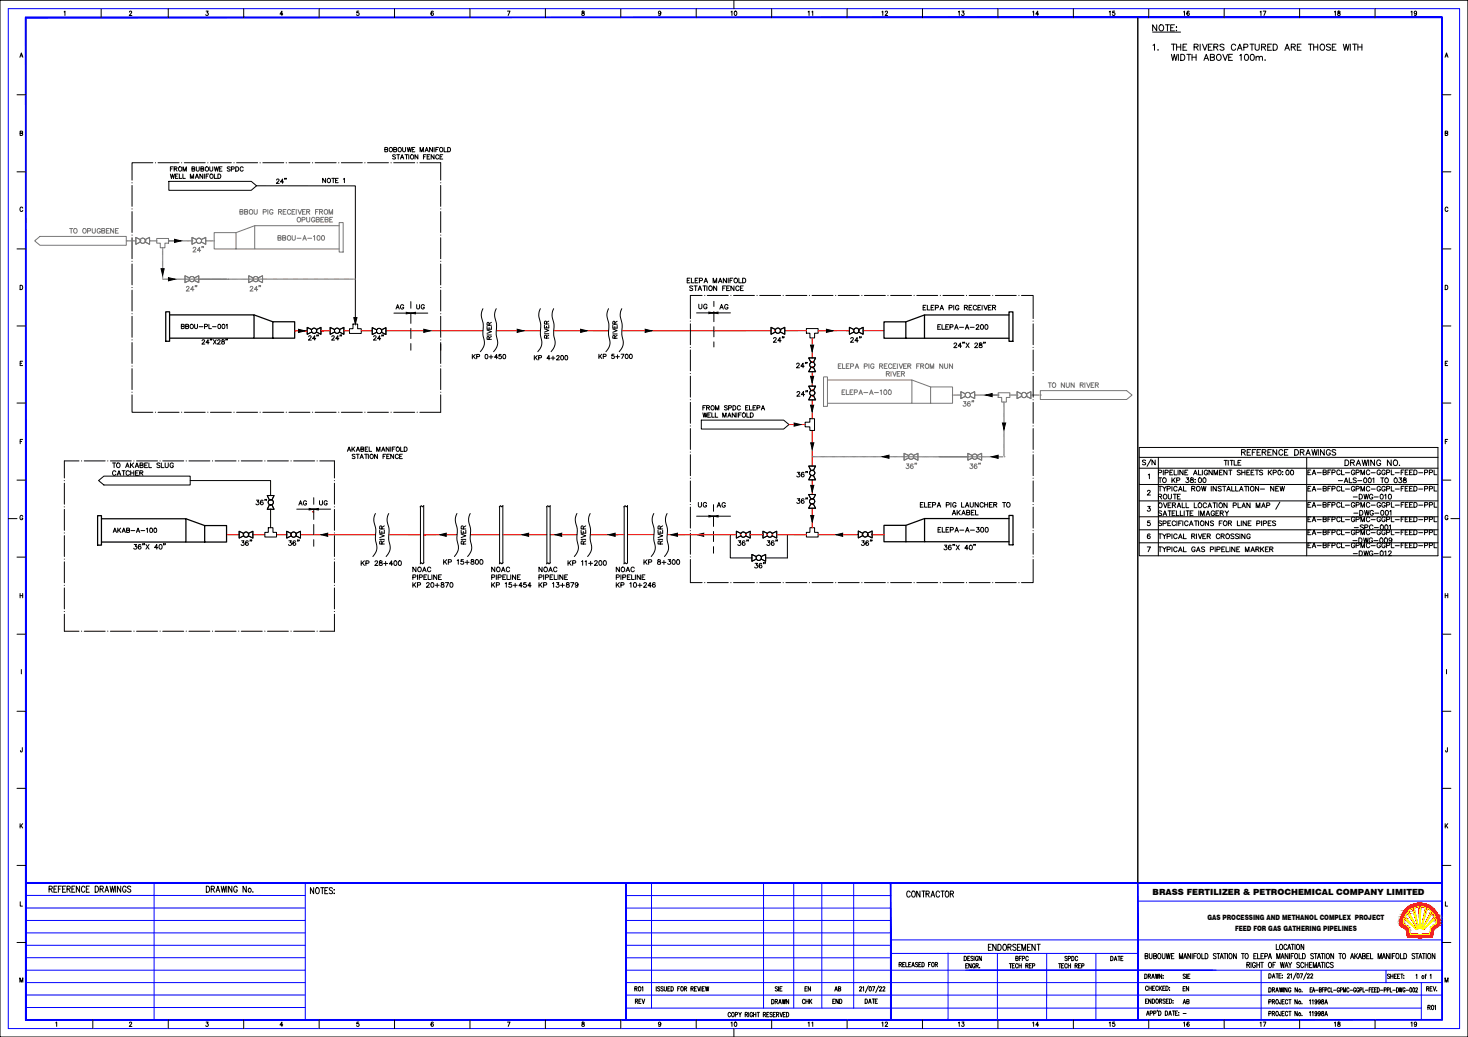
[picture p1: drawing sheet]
<svg xmlns="http://www.w3.org/2000/svg" width="841mm" height="594mm" viewBox="0 0 841 594" stroke-linecap="round" stroke-linejoin="round" font-family="sans-serif">
<defs><g id="words">
<g font-size="7.9">
<text x="659" y="20">NOTE:</text>
<text x="653" y="268">S/N</text>
</g>
<g font-size="7.1">
<text x="769" y="268">DRAWING NO.</text>
<text x="27" y="512">REFERENCE DRAWINGS</text>
<text x="177" y="513">NOTES:</text>
<text x="518" y="515">CONTRACTOR</text>
<text x="565" y="546">ENDORSEMENT</text>
</g>
<g font-size="6.6" fill="#767676">
<text x="109" y="146">24&quot;</text>
<text x="105" y="168">24&quot;</text>
<text x="142" y="168">24&quot;</text>
<text x="550" y="234">36&quot;</text>
<text x="518" y="270">36&quot;</text>
<text x="554" y="270">36&quot;</text>
</g>
<g font-size="6.6">
<text x="175" y="196">24&quot;</text>
<text x="189" y="196">24&quot;</text>
<text x="213" y="196">24&quot;</text>
<text x="442" y="197">24&quot;</text>
<text x="486" y="197">24&quot;</text>
<text x="545" y="200">24&quot;X 28&quot;</text>
<text x="455" y="212">24&quot;</text>
<text x="455" y="228">24&quot;</text>
<text x="710" y="262">REFERENCE DRAWINGS</text>
<text x="455" y="274">36&quot;</text>
<text x="145" y="290">36&quot;</text>
<text x="455" y="290">36&quot;</text>
<text x="75" y="316">36&quot;X 40&quot;</text>
<text x="137" y="314">36&quot;</text>
<text x="164" y="314">36&quot;</text>
<text x="422" y="314">36&quot;</text>
<text x="438" y="314">36&quot;</text>
<text x="492" y="314">36&quot;</text>
<text x="540" y="316">36&quot;X 40&quot;</text>
<text x="431" y="327">36&quot;</text>
<text x="117" y="512">DRAWING No.</text>
</g>
<g font-size="6.2">
<text x="157" y="106">24&quot;</text>
<text x="399" y="178">UG</text>
<text x="528" y="179">ELEPA PIG RECEIVER</text>
<text x="283" y="196" transform="rotate(-90 283 196)">RIVER</text>
<text x="114" y="198">24&quot;X28&quot;</text>
<text x="700" y="268">TITLE</text>
<text x="399" y="292">UG</text>
<text x="663" y="302">SPECIFICATIONS FOR LINE PIPES</text>
<text x="536" y="306">ELEPA-A-300</text>
<text x="221" y="313" transform="rotate(-90 221 313)">RIVER</text>
<text x="268" y="313" transform="rotate(-90 268 313)">RIVER</text>
<text x="337" y="313" transform="rotate(-90 337 313)">RIVER</text>
<text x="381" y="313" transform="rotate(-90 381 313)">RIVER</text>
<text x="206" y="325">KP 28+400</text>
<text x="253" y="325">KP 15+800</text>
<text x="324" y="325">KP 11+200</text>
<text x="368" y="325">KP 8+300</text>
<text x="609" y="552">SPDC</text>
<text x="635" y="552">DATE</text>
</g>
<g font-size="6.2" fill="#767676">
<text x="158" y="139">BBOU-A-100</text>
<text x="599" y="223">TO NUN RIVER</text>
</g>
<g font-size="5.7">
<text x="418" y="10">10</text>
<text x="462" y="10">11</text>
<text x="504" y="10">12</text>
<text x="548" y="10">13</text>
<text x="591" y="10">14</text>
<text x="634" y="10">15</text>
<text x="677" y="10">16</text>
<text x="721" y="10">17</text>
<text x="763" y="10">18</text>
<text x="807" y="10">19</text>
<text x="184" y="106">NOTE 1</text>
<text x="226" y="178">AG</text>
<text x="237" y="178">UG</text>
<text x="411" y="178">AG</text>
<text x="103" y="189">BBOU-PL-001</text>
<text x="536" y="190">ELEPA-A-200</text>
<text x="315" y="195" transform="rotate(-90 315 195)">RIVER</text>
<text x="355" y="195" transform="rotate(-90 355 195)">RIVER</text>
<text x="270" y="207">KP 0+450</text>
<text x="305" y="207">KP 4+200</text>
<text x="342" y="207">KP 5+700</text>
<text x="170" y="291">AG</text>
<text x="182" y="291">UG</text>
<text x="410" y="292">AG</text>
<text x="63" y="306">AKAB-A-100</text>
<text x="663" y="310">TYPICAL RIVER CROSSING</text>
<text x="663" y="317">TYPICAL GAS PIPELINE MARKER</text>
<text x="581" y="551">BFPC</text>
<text x="577" y="556">TECH REP</text>
<text x="605" y="556">TECH REP</text>
<text x="655" y="562">DRAWN:</text>
<text x="362" y="569">RO1</text>
<text x="443" y="569">SIE</text>
<text x="460" y="569">EN</text>
<text x="477" y="569">AB</text>
<text x="677" y="569">EN</text>
<text x="363" y="576">REV</text>
<text x="441" y="576">DRAWN</text>
<text x="459" y="576">CHK</text>
<text x="476" y="576">END</text>
<text x="494" y="576">DATE</text>
<text x="677" y="576">AB</text>
<text x="817" y="580">R01</text>
<text x="418" y="589">10</text>
<text x="462" y="589">11</text>
<text x="504" y="589">12</text>
<text x="548" y="589">13</text>
<text x="591" y="589">14</text>
<text x="634" y="589">15</text>
<text x="677" y="589">16</text>
<text x="721" y="589">17</text>
<text x="763" y="589">18</text>
<text x="807" y="589">19</text>
</g>
<g font-size="5.7" fill="#767676">
<text x="39" y="135">TO OPUGBENE</text>
<text x="481" y="227">ELEPA-A-100</text>
</g>
<text font-size="4.9" x="660" y="513">BRASS FERTILIZER &amp; PETROCHEMICAL COMPANY LIMITED</text>
<g font-size="4.2">
<text x="692" y="527">GAS PROCESSING AND METHANOL COMPLEX PROJECT</text>
<text x="708" y="534">FEED FOR GAS GATHERING PIPELINES</text>
</g>
<text font-size="2.6" x="677" y="582">-</text>
</g></defs>
<!-- layer: PDF_VALVES -->
<g fill="none" stroke="#000" stroke-width=".57">
<path d="M179 189l-3-1v3l3-1M181 189l3-1v3l-3-1M192 189l-3-1v3l3-1M194 189l3-1v3l-3-1M202 186h3v2h2v3h-7v-3h2zM213 188l3 1-3-1v4l3-2-3 2zM218 189l3-1v4l-3-2M444 189l-2-1v3l2-1M447 189l3-1v3l-3-1M462 188h7v3h-2v3h-3v-3h-2zM489 189l-2-1v3l2-1M492 189l2-1v3l-2-1"/>
<path d="M465 208l-2-3h4l-1 3M465 210l-2 3h4l-1-3M465 224l-2-3h4l-1 3M465 226l-2 3h4l-1-3M461 242h3v-2h3v7h-3v-2h-3zM463 267h4l-1 3 1-3h-4l2 3zM465 272l-2 3h4l-1-3 1 3h-4zM153 284h4l-1 2 1-2h-4l1 2zM154 289l-1 3h4l-1-3M465 286l-2-3h4l-1 3M466 289l1 2h-4l2-2-2 2h4l-1-2M140 306l-3-2v4l3-1"/>
<path d="M142 306l3-2v4l-3-1 3 1v-4zM154 302h2v3h2v3h-6v-3h2zM167 306l-3-2v4l3-1M170 306l2-2v4l-2-1M424 306l-2-2v4l2-1M427 306l3-2v4l-3-1M433 319l-2-1v4l2-2M436 319l3-1v4l-3-2M437 304l3 2-3-2v4l3-1-3 1zM442 306l3-2v4l-3-1M464 302h3v3h2v3h-7v-3h2zM494 306l-2-2v4l2-1"/>
<path d="M497 306l3-2v4l-3-1"/>
<circle cx="180" cy="189" r="1.5"/>
<circle cx="193" cy="189" r="1.5"/>
<circle cx="217" cy="190" r="1.5"/>
<circle cx="446" cy="189" r="1.5"/>
<circle cx="491" cy="189" r="1.5"/>
<circle cx="465" cy="209" r="1.5"/>
<circle cx="465" cy="225" r="1.5"/>
<circle cx="465" cy="271" r="1.5"/>
<circle cx="155" cy="288" r="1.5"/>
<circle cx="465" cy="287" r="1.5"/>
<circle cx="141" cy="306" r="1.5"/>
<circle cx="168" cy="306" r="1.5"/>
<circle cx="426" cy="306" r="1.5"/>
<circle cx="435" cy="320" r="1.5"/>
<circle cx="441" cy="306" r="1.5"/>
<circle cx="496" cy="306" r="1.5"/>
</g>
<!-- layer: PDF_MPROLINE -->
<g fill="none" stroke="#f00" stroke-width=".57">
<path d="M169 190h7M184 190h5M197 190h3M207 190h6M221 189h56M284 189h26M317 189h32h-9M356 189h59M442 189l-33 1M462 189h-12M465 194v11M487 189h-18"/>
<path d="M494 189h12M465 213v8M465 229v11M452 243h9M465 247v20M465 275v8M465 291v11M130 306h7M145 306h7M158 306h6M172 306h43M223 306h18"/>
<path d="M243 306h19M269 306h17M288 306h25M331 306h-16M338 306h16M358 306h-7M359 306h16M384 306h38M396 306h-14M430 306h7M445 306h17M469 306h23"/>
<path d="M500 306h6"/>
</g>
<!-- layer: PDF_Auxiliary LINE -->
<g fill="none" stroke="#000" stroke-width=".57">
<path d="M97 104h47l3 2-3 3h-47zM235 173v4M235 179v6M409 178v6M235 188v6M235 197v4M252 197v4M409 187v6M409 196v3M402 241h47l3 2-3 3h-47zM56 275l4-2h49v5h-49zM180 292v6"/>
<path d="M399 296h7M409 296v6M411 296h8M180 300v6M180 309v4M409 304v6M409 313v4"/>
</g>
<!-- layer: PDF_MPROLINE -->
<path d="M147 106h57v76M485 189h2M109 275h46v9M155 292v10" fill="none" stroke="#000" stroke-width=".57"/>
<!-- layer: PDF_Auxiliary LINE -->
<path d="M233 179h2l-2 1zM235 179h3v1zM406 179h3l-3 1zM409 179h2v1zM177 291l3 1h-3zM406 295l3 1h-3zM409 296l2-1v1z" fill="#000" stroke="#000" stroke-width=".57"/>
<!-- layer: PDF_MPROLINE -->
<g fill="#000" stroke="#000" stroke-width=".57">
<path d="M100 137l4 1-4 1zM92 154h2l-1 4zM97 159l3 1-3 1zM171 189l4 1h-4zM203 182h2l-1 4zM243 189h4l-4 1zM296 189h4l-4 1zM333 189h3l-3 1zM370 189h3l-3 1zM473 189h4l-4 1zM464 198h2l-1 3zM464 216h2l-1 3z"/>
<path d="M464 232h2l-1 4zM565 226l3-1v2zM455 242l4 1-4 1zM464 254h2l-1 3zM574 242h2l-1 4zM506 262l3-1v2zM568 262l4-1v2zM464 295h2l-1 4zM464 278h2l-1 4zM184 306l4-1v2zM252 306l4-1v2zM299 306l4-1v2z"/>
<path d="M318 306l4-1v2zM349 306l3-1v2zM384 306l4-1v2zM399 306l4-1v2zM479 306l4-1v2z"/>
</g>
<g fill="none" stroke="#767676" stroke-width=".57">
<path d="M20 138l3-3h49v6h-49zM80 137l-2-1v4l2-1M83 137l3-1v4l-3-1M90 137h7v2h-3v3h-2v-3h-2zM113 137l-3-1v4l3-1M115 137l3-1v4l-3-1M137 121h2v-1h-2v3l2-1v-1M140 121h2v-1h-2v3l2-1-1-1M146 120v2v1l1-1v-2M146 129l-11 4M151 121h1v-1h-1v3M153 120v3"/>
<path d="M156 121a1 1 0 0 0-1-1 1 1 0 0 0-1 1v1a1 1 0 0 0 1 1 1 1 0 0 0 1-1M160 121h1v-1h-1v3M160 121l1 2M162 121h1M164 120h-2v3h2M167 121a1.1 1.1 0 0 0-2-1 1 1 0 0 0 0 1v1a1 1 0 0 0 0 1 1.1 1.1 0 0 0 2-1M167 121h1M169 120h-2v3h2M170 120v3M171 120l1 3 1-3M173 126h2v-1h-2v2M173 121h1"/>
<path d="M175 120h-2v3h2M176 121h1v-1h-1v3M176 125v1v1h1v-2M177 121v2M180 125a1 1 0 0 0-1 0 1 1 0 0 0-1 1 1 1 0 0 0 1 1 1 1 0 0 0 1-1M181 121h1M181 126h2v-1h-2v2h2l-1-1M182 120h-1v3M183 121h2v-1h-2v3M184 126h1M184 121l1 2M185 125h-1v2h1"/>
<path d="M186 126h2v-1h-2v2h2l-1-1M189 123v-3l1 3 1-3v3M189 126h1M191 125h-2v2h2M194 129h-48v14h48M194 128h3v16h-3zM109 159l-3-1v4l3-1M111 159l3-1v4l-3-1M135 143v-10h-12v10h23M142 158l3 1-2-1v4l2-1-3 1zM148 159l2-1v4l-2-1M472 216h2v17h-2z"/>
<path d="M474 218h48v13h-48M480 210h1M482 208h-2v3h2M483 208v3h1M485 210h1M486 208h-1v3h1M487 210h2v-1l-2-1v3M490 211l1-3 1 3M490 210h2M495 210h2v-1l-2-1v3M498 208v3M501 209a1 1 0 0 0-1-1 1 1 0 0 0-1 1v1a1 1 0 0 0 1 1 1 1 0 0 0 1-1h-1"/>
<path d="M504 210h1l1-1-2-1v3M505 210l1 1M507 210h1M508 214h1v-1h-1v3M508 208h-1v3h1M509 214l1 2M510 213v3M511 209a1 1 0 0 0-1-1 1 1 0 0 0-1 1v1a1 1 0 0 0 1 1 1 1 0 0 0 1-1M511 213l1 3 2-3M512 210h1M513 208h-1v3h1M514 214h1"/>
<path d="M514 208v3M515 208l1 3 1-3M516 213h-2v3h2M516 214h2v-1h-2v3M517 214l1 2M518 210h1M519 208h-1v3h1M520 210h2v-1l-2-1v3M521 210l1 1M522 218l11 4M525 210h1M527 208h-2v3"/>
<path d="M527 210h2v-1l-2-1v3M528 210l1 1M533 211v-3l1 3 1-3v3M540 208v3l-2-3v3M541 208v2l1 1h1v-3M546 208v3l-2-3v3M522 231h24v-9h-13v9M553 226l-3-2v4l3-1M553 226l-2-2v4l2-1M556 226l2-2v4l-2-1M572 225h7v3h-2v2h-3v-2h-2zM585 226l-2-2v4l2-1"/>
<path d="M588 226l3-2v4l-3-1M596 224h49l4 2-4 3h-49zM518 260l3 1-3-1v4l3-2-3 2zM554 260l3 1-3-1v4l3-2-3 2zM523 261l3-1v4l-3-2 3 2v-4zM560 261l2-1v4l-2-2 2 2v-4z"/>
<circle cx="82" cy="138" r="1.5"/>
<circle cx="114" cy="138" r="1.5"/>
<circle cx="144" cy="121" r="1.2"/>
<circle cx="171" cy="126" r="1.2"/>
<circle cx="187" cy="121" r="1.2"/>
<circle cx="110" cy="160" r="1.5"/>
<circle cx="146" cy="160" r="1.5"/>
<circle cx="531" cy="210" r="1.2"/>
<circle cx="554" cy="226" r="1.5"/>
<circle cx="587" cy="226" r="1.5"/>
<circle cx="522" cy="262" r="1.5"/>
<circle cx="558" cy="262" r="1.5"/>
</g>
<g fill="#f00" stroke="#f00" stroke-width=".57">
<circle cx="444" cy="189" r=".2"/>
<circle cx="447" cy="189" r=".2"/>
<circle cx="489" cy="189" r=".2"/>
<circle cx="492" cy="189" r=".2"/>
<circle cx="179" cy="293" r=".2"/>
<circle cx="465" cy="207" r=".2"/>
<circle cx="465" cy="210" r=".2"/>
</g>
<!-- layer: PDF_EQUIPMENT -->
<g fill="none" stroke="#000" stroke-width=".72">
<path d="M95 179h2v17h-2zM578 179h2v17h-2zM97 180h49v14h-49M146 194h23v-10h-13v10M146 180l10 4M519 194v-10h-13v10h24M530 180l-11 4M578 180h-48v14h48M56 295h2v17h-2zM58 297h49v14h-49M107 297l10 4M530 297l-11 4"/>
<path d="M578 297h-48v13h48M578 295h2v17h-2zM107 311h23v-10h-13v10M519 310v-9h-13v9h24"/>
</g>
<!-- layer: outofscope -->
<g fill="#767676" stroke="#767676" stroke-width=".57">
<circle cx="546" cy="226" r=".1"/>
<circle cx="547" cy="226" r=".1"/>
<circle cx="548" cy="226" r=".1"/>
<circle cx="549" cy="226" r=".1"/>
<circle cx="550" cy="226" r=".1"/>
<circle cx="572" cy="226" r=".1"/>
<circle cx="571" cy="226" r=".1"/>
<circle cx="570" cy="226" r=".1"/>
<circle cx="569" cy="226" r=".1"/>
<circle cx="568" cy="226" r=".1"/>
<circle cx="567" cy="226" r=".1"/>
<circle cx="566" cy="226" r=".1"/>
<circle cx="565" cy="226" r=".1"/>
<circle cx="564" cy="226" r=".1"/>
<circle cx="563" cy="226" r=".1"/>
<circle cx="562" cy="226" r=".1"/>
<circle cx="561" cy="226" r=".1"/>
<circle cx="560" cy="226" r=".1"/>
<circle cx="559" cy="226" r=".1"/>
<circle cx="575" cy="230" r=".1"/>
<circle cx="575" cy="231" r=".1"/>
<circle cx="575" cy="232" r=".1"/>
<circle cx="575" cy="233" r=".1"/>
<circle cx="575" cy="234" r=".1"/>
<circle cx="575" cy="235" r=".1"/>
<circle cx="575" cy="236" r=".1"/>
<circle cx="575" cy="237" r=".1"/>
<circle cx="575" cy="238" r=".1"/>
<circle cx="575" cy="239" r=".1"/>
<circle cx="575" cy="240" r=".1"/>
<circle cx="575" cy="241" r=".1"/>
<circle cx="575" cy="242" r=".1"/>
<circle cx="575" cy="243" r=".1"/>
<circle cx="575" cy="244" r=".1"/>
<circle cx="575" cy="245" r=".1"/>
<circle cx="575" cy="246" r=".1"/>
<circle cx="575" cy="247" r=".1"/>
<circle cx="575" cy="248" r=".1"/>
<circle cx="575" cy="249" r=".1"/>
<circle cx="575" cy="250" r=".1"/>
<circle cx="575" cy="251" r=".1"/>
<circle cx="575" cy="252" r=".1"/>
<circle cx="575" cy="253" r=".1"/>
<circle cx="575" cy="254" r=".1"/>
<circle cx="575" cy="255" r=".1"/>
<circle cx="575" cy="256" r=".1"/>
<circle cx="575" cy="257" r=".1"/>
<circle cx="575" cy="258" r=".1"/>
<circle cx="575" cy="259" r=".1"/>
<circle cx="575" cy="260" r=".1"/>
<circle cx="575" cy="261" r=".1"/>
<circle cx="574" cy="262" r=".1"/>
<circle cx="573" cy="262" r=".1"/>
<circle cx="572" cy="262" r=".1"/>
<circle cx="571" cy="262" r=".1"/>
<circle cx="570" cy="262" r=".1"/>
<circle cx="569" cy="262" r=".1"/>
<circle cx="568" cy="262" r=".1"/>
<circle cx="567" cy="262" r=".1"/>
<circle cx="566" cy="262" r=".1"/>
<circle cx="565" cy="262" r=".1"/>
<circle cx="564" cy="262" r=".1"/>
<circle cx="563" cy="262" r=".1"/>
<circle cx="562" cy="262" r=".1"/>
<circle cx="561" cy="262" r=".1"/>
<circle cx="560" cy="262" r=".1"/>
<circle cx="559" cy="262" r=".1"/>
<circle cx="558" cy="262" r=".1"/>
<circle cx="557" cy="262" r=".1"/>
<circle cx="556" cy="262" r=".1"/>
<circle cx="555" cy="262" r=".1"/>
<circle cx="554" cy="262" r=".1"/>
<circle cx="553" cy="262" r=".1"/>
<circle cx="552" cy="262" r=".1"/>
<circle cx="551" cy="262" r=".1"/>
<circle cx="550" cy="262" r=".1"/>
<circle cx="549" cy="262" r=".1"/>
<circle cx="548" cy="262" r=".1"/>
<circle cx="547" cy="262" r=".1"/>
<circle cx="546" cy="262" r=".1"/>
<circle cx="545" cy="262" r=".1"/>
<circle cx="544" cy="262" r=".1"/>
<circle cx="543" cy="262" r=".1"/>
<circle cx="542" cy="262" r=".1"/>
<circle cx="541" cy="262" r=".1"/>
<circle cx="540" cy="262" r=".1"/>
<circle cx="539" cy="262" r=".1"/>
<circle cx="538" cy="262" r=".1"/>
<circle cx="537" cy="262" r=".1"/>
<circle cx="536" cy="262" r=".1"/>
<circle cx="535" cy="262" r=".1"/>
<circle cx="534" cy="262" r=".1"/>
<circle cx="533" cy="262" r=".1"/>
<circle cx="532" cy="262" r=".1"/>
<circle cx="531" cy="262" r=".1"/>
<circle cx="530" cy="262" r=".1"/>
<circle cx="529" cy="262" r=".1"/>
<circle cx="528" cy="262" r=".1"/>
<circle cx="527" cy="262" r=".1"/>
<circle cx="526" cy="262" r=".1"/>
<circle cx="525" cy="262" r=".1"/>
<circle cx="524" cy="262" r=".1"/>
<circle cx="523" cy="262" r=".1"/>
<circle cx="522" cy="262" r=".1"/>
<circle cx="521" cy="262" r=".1"/>
<circle cx="520" cy="262" r=".1"/>
<circle cx="519" cy="262" r=".1"/>
<circle cx="518" cy="262" r=".1"/>
<circle cx="517" cy="262" r=".1"/>
<circle cx="516" cy="262" r=".1"/>
<circle cx="515" cy="262" r=".1"/>
<circle cx="514" cy="262" r=".1"/>
<circle cx="513" cy="262" r=".1"/>
<circle cx="512" cy="262" r=".1"/>
<circle cx="511" cy="262" r=".1"/>
<circle cx="510" cy="262" r=".1"/>
<circle cx="509" cy="262" r=".1"/>
<circle cx="508" cy="262" r=".1"/>
<circle cx="507" cy="262" r=".1"/>
<circle cx="506" cy="262" r=".1"/>
<circle cx="505" cy="262" r=".1"/>
<circle cx="504" cy="262" r=".1"/>
<circle cx="503" cy="262" r=".1"/>
<circle cx="502" cy="262" r=".1"/>
<circle cx="501" cy="262" r=".1"/>
<circle cx="500" cy="262" r=".1"/>
<circle cx="499" cy="262" r=".1"/>
<circle cx="498" cy="262" r=".1"/>
<circle cx="497" cy="262" r=".1"/>
<circle cx="496" cy="262" r=".1"/>
<circle cx="495" cy="262" r=".1"/>
<circle cx="494" cy="262" r=".1"/>
<circle cx="493" cy="262" r=".1"/>
<circle cx="492" cy="262" r=".1"/>
<circle cx="491" cy="262" r=".1"/>
<circle cx="490" cy="262" r=".1"/>
<circle cx="489" cy="262" r=".1"/>
<circle cx="488" cy="262" r=".1"/>
<circle cx="487" cy="262" r=".1"/>
<circle cx="486" cy="262" r=".1"/>
<circle cx="485" cy="262" r=".1"/>
<circle cx="484" cy="262" r=".1"/>
<circle cx="483" cy="262" r=".1"/>
<circle cx="482" cy="262" r=".1"/>
<circle cx="481" cy="262" r=".1"/>
<circle cx="480" cy="262" r=".1"/>
<circle cx="479" cy="262" r=".1"/>
<circle cx="478" cy="262" r=".1"/>
<circle cx="477" cy="262" r=".1"/>
<circle cx="476" cy="262" r=".1"/>
<circle cx="475" cy="262" r=".1"/>
<circle cx="474" cy="262" r=".1"/>
<circle cx="473" cy="262" r=".1"/>
<circle cx="472" cy="262" r=".1"/>
<circle cx="471" cy="262" r=".1"/>
<circle cx="470" cy="262" r=".1"/>
<circle cx="469" cy="262" r=".1"/>
<circle cx="468" cy="262" r=".1"/>
<circle cx="467" cy="262" r=".1"/>
<circle cx="466" cy="262" r=".1"/>
<circle cx="579" cy="226" r=".1"/>
<circle cx="580" cy="226" r=".1"/>
<circle cx="581" cy="226" r=".1"/>
<circle cx="582" cy="226" r=".1"/>
<circle cx="591" cy="226" r=".1"/>
<circle cx="592" cy="226" r=".1"/>
<circle cx="593" cy="226" r=".1"/>
<circle cx="594" cy="226" r=".1"/>
<circle cx="595" cy="226" r=".1"/>
<circle cx="123" cy="138" r=".1"/>
<circle cx="122" cy="138" r=".1"/>
<circle cx="121" cy="138" r=".1"/>
<circle cx="120" cy="138" r=".1"/>
<circle cx="119" cy="138" r=".1"/>
<circle cx="97" cy="138" r=".1"/>
<circle cx="98" cy="138" r=".1"/>
<circle cx="99" cy="138" r=".1"/>
<circle cx="100" cy="138" r=".1"/>
<circle cx="101" cy="138" r=".1"/>
<circle cx="102" cy="138" r=".1"/>
<circle cx="103" cy="138" r=".1"/>
<circle cx="104" cy="138" r=".1"/>
<circle cx="105" cy="138" r=".1"/>
<circle cx="106" cy="138" r=".1"/>
<circle cx="107" cy="138" r=".1"/>
<circle cx="108" cy="138" r=".1"/>
<circle cx="109" cy="138" r=".1"/>
<circle cx="93" cy="142" r=".1"/>
<circle cx="93" cy="143" r=".1"/>
<circle cx="93" cy="144" r=".1"/>
<circle cx="93" cy="145" r=".1"/>
<circle cx="93" cy="146" r=".1"/>
<circle cx="93" cy="147" r=".1"/>
<circle cx="93" cy="148" r=".1"/>
<circle cx="93" cy="149" r=".1"/>
<circle cx="93" cy="150" r=".1"/>
<circle cx="93" cy="151" r=".1"/>
<circle cx="93" cy="152" r=".1"/>
<circle cx="93" cy="153" r=".1"/>
<circle cx="93" cy="154" r=".1"/>
<circle cx="93" cy="155" r=".1"/>
<circle cx="93" cy="156" r=".1"/>
<circle cx="93" cy="157" r=".1"/>
<circle cx="93" cy="158" r=".1"/>
<circle cx="93" cy="159" r=".1"/>
<circle cx="94" cy="160" r=".1"/>
<circle cx="95" cy="160" r=".1"/>
<circle cx="96" cy="160" r=".1"/>
<circle cx="97" cy="160" r=".1"/>
<circle cx="98" cy="160" r=".1"/>
<circle cx="99" cy="160" r=".1"/>
<circle cx="100" cy="160" r=".1"/>
<circle cx="101" cy="160" r=".1"/>
<circle cx="102" cy="160" r=".1"/>
<circle cx="103" cy="160" r=".1"/>
<circle cx="104" cy="160" r=".1"/>
<circle cx="105" cy="160" r=".1"/>
<circle cx="106" cy="160" r=".1"/>
<circle cx="107" cy="160" r=".1"/>
<circle cx="108" cy="160" r=".1"/>
<circle cx="109" cy="160" r=".1"/>
<circle cx="110" cy="160" r=".1"/>
<circle cx="111" cy="160" r=".1"/>
<circle cx="112" cy="160" r=".1"/>
<circle cx="113" cy="160" r=".1"/>
<circle cx="114" cy="160" r=".1"/>
<circle cx="115" cy="160" r=".1"/>
<circle cx="116" cy="160" r=".1"/>
<circle cx="117" cy="160" r=".1"/>
<circle cx="118" cy="160" r=".1"/>
<circle cx="119" cy="160" r=".1"/>
<circle cx="120" cy="160" r=".1"/>
<circle cx="121" cy="160" r=".1"/>
<circle cx="122" cy="160" r=".1"/>
<circle cx="123" cy="160" r=".1"/>
<circle cx="124" cy="160" r=".1"/>
<circle cx="125" cy="160" r=".1"/>
<circle cx="126" cy="160" r=".1"/>
<circle cx="127" cy="160" r=".1"/>
<circle cx="128" cy="160" r=".1"/>
<circle cx="129" cy="160" r=".1"/>
<circle cx="130" cy="160" r=".1"/>
<circle cx="131" cy="160" r=".1"/>
<circle cx="132" cy="160" r=".1"/>
<circle cx="133" cy="160" r=".1"/>
<circle cx="134" cy="160" r=".1"/>
<circle cx="135" cy="160" r=".1"/>
<circle cx="136" cy="160" r=".1"/>
<circle cx="137" cy="160" r=".1"/>
<circle cx="138" cy="160" r=".1"/>
<circle cx="139" cy="160" r=".1"/>
<circle cx="140" cy="160" r=".1"/>
<circle cx="141" cy="160" r=".1"/>
<circle cx="142" cy="160" r=".1"/>
<circle cx="143" cy="160" r=".1"/>
<circle cx="144" cy="160" r=".1"/>
<circle cx="145" cy="160" r=".1"/>
<circle cx="146" cy="160" r=".1"/>
<circle cx="147" cy="160" r=".1"/>
<circle cx="148" cy="160" r=".1"/>
<circle cx="149" cy="160" r=".1"/>
<circle cx="150" cy="160" r=".1"/>
<circle cx="151" cy="160" r=".1"/>
<circle cx="152" cy="160" r=".1"/>
<circle cx="153" cy="160" r=".1"/>
<circle cx="154" cy="160" r=".1"/>
<circle cx="155" cy="160" r=".1"/>
<circle cx="156" cy="160" r=".1"/>
<circle cx="157" cy="160" r=".1"/>
<circle cx="158" cy="160" r=".1"/>
<circle cx="159" cy="160" r=".1"/>
<circle cx="160" cy="160" r=".1"/>
<circle cx="161" cy="160" r=".1"/>
<circle cx="162" cy="160" r=".1"/>
<circle cx="163" cy="160" r=".1"/>
<circle cx="164" cy="160" r=".1"/>
<circle cx="165" cy="160" r=".1"/>
<circle cx="166" cy="160" r=".1"/>
<circle cx="167" cy="160" r=".1"/>
<circle cx="168" cy="160" r=".1"/>
<circle cx="169" cy="160" r=".1"/>
<circle cx="170" cy="160" r=".1"/>
<circle cx="171" cy="160" r=".1"/>
<circle cx="172" cy="160" r=".1"/>
<circle cx="173" cy="160" r=".1"/>
<circle cx="174" cy="160" r=".1"/>
<circle cx="175" cy="160" r=".1"/>
<circle cx="176" cy="160" r=".1"/>
<circle cx="177" cy="160" r=".1"/>
<circle cx="178" cy="160" r=".1"/>
<circle cx="179" cy="160" r=".1"/>
<circle cx="180" cy="160" r=".1"/>
<circle cx="181" cy="160" r=".1"/>
<circle cx="182" cy="160" r=".1"/>
<circle cx="183" cy="160" r=".1"/>
<circle cx="184" cy="160" r=".1"/>
<circle cx="185" cy="160" r=".1"/>
<circle cx="186" cy="160" r=".1"/>
<circle cx="187" cy="160" r=".1"/>
<circle cx="188" cy="160" r=".1"/>
<circle cx="189" cy="160" r=".1"/>
<circle cx="190" cy="160" r=".1"/>
<circle cx="191" cy="160" r=".1"/>
<circle cx="192" cy="160" r=".1"/>
<circle cx="193" cy="160" r=".1"/>
<circle cx="194" cy="160" r=".1"/>
<circle cx="195" cy="160" r=".1"/>
<circle cx="196" cy="160" r=".1"/>
<circle cx="197" cy="160" r=".1"/>
<circle cx="198" cy="160" r=".1"/>
<circle cx="199" cy="160" r=".1"/>
<circle cx="200" cy="160" r=".1"/>
<circle cx="201" cy="160" r=".1"/>
<circle cx="202" cy="160" r=".1"/>
<circle cx="90" cy="138" r=".1"/>
<circle cx="89" cy="138" r=".1"/>
<circle cx="88" cy="138" r=".1"/>
<circle cx="87" cy="138" r=".1"/>
<circle cx="86" cy="138" r=".1"/>
<circle cx="78" cy="138" r=".1"/>
<circle cx="77" cy="138" r=".1"/>
<circle cx="76" cy="138" r=".1"/>
<circle cx="75" cy="138" r=".1"/>
<circle cx="74" cy="138" r=".1"/>
<circle cx="73" cy="138" r=".1"/>
</g>
<g fill="none" stroke="#767676" stroke-width=".57">
<path d="M72 138h.1M80 138h.1M83 138h.1M86 138h.1M97 138h.1M110 138h.1M118 138h.1M93 160h.1M131 160h.1M203 160h.1M572 226h.1M583 226h.1"/>
<path d="M585 226h.1M588 226h.1M596 226h.1M465 262h.1M538 262h.1M575 262h.1"/>
</g>
<!-- layer: PDF_VALVES -->
<g fill="#000" stroke="#000" stroke-width=".57">
<circle cx="442" cy="189" r=".1"/>
<circle cx="450" cy="189" r=".1"/>
<circle cx="487" cy="189" r=".1"/>
</g>
<!-- layer: PDF_Text -->
<g fill="none" stroke="#000" stroke-width=".57">
<path d="M660 18h16M661 26v-1v4M663 28l1 1M671 31l1 4 1-4 1 4v-4M671 25h2M672 25v4M674 25v4M674 27h2M675 31v4M676 31h2a1.8 1.8 0 0 1 1 2 1.8 1.8 0 0 1-1 2h-2zM676 25v4M678 27h1"/>
<path d="M680 25h-2v4h2M680 31h2M681 31v4M683 31v4M683 33h2M684 27h2v-1l-2-1v4M685 27l1 2M685 31v4M688 25v4M689 25l1 4 2-4M690 35l1-4 1 4M690 33h2"/>
<path d="M692 27h2M693 33h2l1-2h-3v4l3-1v-1h-1M694 25h-2v4h2M695 27h2l1-1-3-1v4M697 27l1 2M701 31l1 4 1-4M701 26l-1-1-1 1 2 2-1 1-1-1M704 33h1M706 31h-2v4h2M708 26a1.3 1.3 0 0 0-2-1 1.3 1.3 0 0 0-1 2 1.3 1.3 0 0 0 1 2 1.3 1.3 0 0 0 2-1M709 29l1-4 2 4M709 28h2"/>
<path d="M710 32l1-1v4M713 27h2v-1l-2-1v4M713 31a1.6 1.6 0 0 1 2 2 1.6 1.6 0 0 1-2 1v-1zM716 25h2M717 31a1.6 1.6 0 0 1 2 2 1.6 1.6 0 0 1-2 1l-1-1zM717 25v4M719 25v3l1 1 1-1v-3M720 33v-1h1v3M720 32v3M721 33l1-1h1v3M723 27h2v-1l-2-1v4M724 27l1 2"/>
<path d="M725 34h.1M726 27h2M728 25h-2v4h2M729 25h2a1.9 1.9 0 0 1 1 2 1.9 1.9 0 0 1-1 2h-2zM736 29l1-4 2 4M737 28h1M740 27h2v-1l-2-1v4M741 27l1 2M743 27h2M745 25h-2v4h2M750 25h2M751 25v4"/>
<path d="M753 27h2M753 25v4M755 25v4M762 26l-1-1-1 1 2 2-1 1-1-1M763 27h2M765 25h-2v4h2M770 25v4l1-4 1 4 1-4M774 25v4M775 25h2M776 25v4M778 27h2M778 25v4"/>
<path d="M780 25v4M98 100v2l1-2v2l1-2M98 97h1M99 96h-1v2M100 97h1v-1h-1v2M101 97v1M102 100h-2v2h2M103 100v2h1M105 100v2h1M105 98v-2l1 2 1-2v2M110 97h1l1-1h-2v2h1l1-1h-1M112 96v1l1 1 1-1v-1"/>
<path d="M115 97h2v-1h-2v2h2l-1-1M116 100v2l-1-2v2M117 100v2M120 100h-2v2M120 96v1l1 1h1v-2M123 96v2l1-2 1 2v-2M123 100v2h1M125 100h1a1.3 1.3 0 0 1 1 1 1.3 1.3 0 0 1-1 1h-1zM126 97h1M127 96h-1v2h1M132 96h-2l2 1v1h-2M133 97h1v-1h-1v2"/>
<path d="M135 96h1a1.3 1.3 0 0 1 1 1 1.3 1.3 0 0 1-1 1h-1zM139 96a.9 .9 0 0 0-1 0v1a.9 .9 0 0 0 0 1 .9 .9 0 0 0 1-1M220 86h2v-1l-2-1v3h2v-1M226 86h1v-1l-1-1v3h1v-1M227 89h-2v1l2 1h-2M227 89h2M228 89v2M229 91l1-2 1 2M230 90h1M231 84v2v1l1-1v-2M232 89h2M233 89v2"/>
<path d="M233 84l1 3v-3l1 3 1-3M234 89v2M236 86h1M238 84h-2v3h2M239 89v2l-1-2v2M241 87v-3l1 3 1-3v3M243 90h1M244 87v-3l1 3M244 86h1M244 89h-1v2M245 90h1M246 89h-1v2h1"/>
<path d="M248 84v3l-2-3v3M249 89v2l-2-2v2M249 84v3M250 86h1M251 84h-1v3M251 89a.9 .9 0 0 0-1 0 .9 .9 0 0 0 0 1 1 1 0 0 0 0 1 1 1 0 0 0 1 0M252 90h1M254 89h-2v2h2M254 84v3h2M256 84h1a1.3 1.3 0 0 1 1 2 1.3 1.3 0 0 1-1 1h-1zM100 101h1M109 102v-2l1 2 1-2v2"/>
<path d="M112 102l1-2 1 2M112 101h1M118 101h1M395 159h-1v3h1M396 159v3h2M400 159h-2v3h2M416 159v3l-2-3v3M417 159v3M420 159h-2v3M423 159v3h2M425 159h1a1.4 1.4 0 0 1 1 2 1.4 1.4 0 0 1-1 1h-1zM394 161h1"/>
<path d="M397 164h-2l2 2h-1h-1M398 164h1M398 161h1M399 164v2M400 166l1-2 1 2M400 166h2M401 161h1v-1l-1-1v3M403 164h1M403 162l1-3 1 3M404 164v2M404 161h1M405 164v2"/>
<path d="M409 162v-3l1 3 1-3v3M411 164v2l-2-2v2M412 162l1-3 1 3M412 161h1M414 165h1M416 164h-2v2M416 165h1M418 164h-2v2h2M418 161h1M420 164v2l-1-2v2M423 164a1 1 0 0 0-1 0 1 1 0 0 0 0 1 1 1 0 0 0 0 1 1 1 0 0 0 1 0M424 165h1"/>
<path d="M426 164h-2v2h2M403 237v2l1-2v2l1-2M403 234h1M404 232h-1v3M405 234l1-1-1-1v3M406 238h.1M406 234v1M407 237h-1v2h1M408 237v2h1M410 237v2h1M410 235v-3l1 3 1-3v3M414 239v-2l1 2 1-2v2"/>
<path d="M417 233h-2l2 1-1 1-1-1M417 239l1-2 1 2M417 238h1M417 234h2v-1l-2-1v3M420 232h1a1.3 1.3 0 0 1 1 2 1.3 1.3 0 0 1-1 1h-1zM421 237v2l-1-2v2M422 237v2M423 238h1M424 233a.9 .9 0 0 0-1-1 .9 .9 0 0 0-1 1v1a.9 .9 0 0 0 1 1 .9 .9 0 0 0 1-1M425 237h-2v2M427 234h1M428 237v2h1"/>
<path d="M429 232h-2v3h2M429 232v3h2M430 237h1a1.3 1.3 0 0 1 1 1 1.3 1.3 0 0 1-1 1h-1zM431 234h1M433 232h-2v3h2M434 234h1v-1l-1-1v3M436 235l1-3 1 3M437 234h1M199 259l1-3 1 3M199 258h2M202 256v3M202 257l1 2"/>
<path d="M203 256l-1 2M204 259l1-3 1 3M204 258h2M207 257h1v-1h-1v3l1-1v-1M209 257h1M211 256h-2v3h2M211 256v3h2M216 259v-3l1 3 1-3v3M219 259l1-3 1 3M219 258h1M223 256v3l-2-3v3M224 256v3"/>
<path d="M225 257h1M226 256h-1v3M230 256v3h1M232 256a1.3 1.3 0 0 1 1 1 1.3 1.3 0 0 1-1 2zM64 265h2M65 265v3M66 270a1 1 0 0 0-1 0 1 1 0 0 0-1 1 1 1 0 0 0 1 1 1 1 0 0 0 1 0M67 272l1-2 1 2M68 271h1M70 270h2M71 270v2M72 268l1-3 1 3"/>
<path d="M72 267h2M74 270a1 1 0 0 0-1 0 1 1 0 0 0-1 1 1 1 0 0 0 1 1 1 1 0 0 0 1 0M75 265v3M75 270v2M75 271h2M75 266l2 2M77 265l-2 2M77 270v2M77 268l1-3 1 3M78 271h1M78 267h1M79 270h-1v2h1"/>
<path d="M80 271h2v-1h-2v2M80 267l2-1v-1h-2v3h2l-1-1M81 271l1 1M83 267h1M85 265h-2v3h2M85 265v3h2M92 266h-2l2 1-1 1h-1M92 265v3h2M95 265v2v1h1v-3M99 266a1 1 0 0 0-1-1 1 1 0 0 0-1 1v1a1 1 0 0 0 1 1 1 1 0 0 0 1-1M203 261h-1l1 1v1l-1-1M204 260h2"/>
<path d="M205 260v3M206 263l1-3 1 3M207 262h1M209 260h2M210 260v3M211 260v3M216 260v3l-1-3v3M219 261h1M221 260h-2v3M222 261h1M223 260h-1v3h1M226 260v3l-2-3v3"/>
<path d="M228 261a.9 .9 0 0 0-1-1 .9 .9 0 0 0-1 1v1a.9 .9 0 0 0 1 1 .9 .9 0 0 0 1-1M229 261h1M231 260h-2v3h2M527 289h1M529 288h-2v3h2M530 288v3h1M532 289h1M533 288h-1v3h1M534 289h2v-1h-2v3M537 291l1-3 1 3M537 290h2M542 289h2v-1h-2v3"/>
<path d="M545 288v3M546 295l1-3 1 3M546 294h1M548 289a1 1 0 0 0-1-1 1 1 0 0 0-1 1v1a1 1 0 0 0 1 1 1 1 0 0 0 1-1h-1M548 292v3M549 293l1 2M550 292l-2 2M551 288v3h1M551 295l1-3 1 3M551 294h2M553 291l1-3 1 3M553 290h2"/>
<path d="M554 294l1-1-1-1v3h1v-1M556 288v2l1 1v-1l1-2M556 294h1M558 292h-2v3h2M559 292v3h1M560 288v3l-1-3v3M563 289a1 1 0 0 0-1-1 1 1 0 0 0-1 1v1a1 1 0 0 0 1 1 1 1 0 0 0 1-1M564 289h2M564 288v3M566 288v3M567 289h1M569 288h-2v3h2"/>
<path d="M569 289h2v-1h-2v3M570 289l1 2M574 288h2M575 288v3M237 331h1v-1l-1-1v3M237 334v2M237 335l1 1M238 325v3l-1-3v3M238 334l-1 2M239 335h2v-1h-2v2M239 329v3M240 331h2v-1l-2-1v3"/>
<path d="M242 328l1-3 1 3M242 327h2M243 331h1M244 334h1h1l-2 2h2M245 329h-2v3h2M245 329v3h2M247 326a1 1 0 0 0-1-1 1 1 0 0 0-1 1v1a1 1 0 0 0 1 1 1 1 0 0 0 1-1M247 329v3M249 335h3M250 329v3l-2-3v3M250 334v2M251 331h1"/>
<path d="M253 329h-2v3h2M253 334v1l1 1a.9 .9 0 0 1-1 0l1-2zM255 334h2l-1 2M282 331h1v-1l-1-1v3M282 334v2M282 335l1 1M283 325v3l-1-3v3M283 334l-1 2M284 335h2v-1h-2v2M284 329v3M285 331h2v-1l-2-1v3M287 328l1-3 1 3"/>
<path d="M288 327h1M288 331h1M289 334h1v2M290 329h-2v3h2M290 329v3h2M292 326a1 1 0 0 0-1-1 1 1 0 0 0-1 1v1a1 1 0 0 0 1 1 1 1 0 0 0 1-1M293 329v3M293 334h-1v1a.9 .9 0 0 1 1 0 .9 .9 0 0 1 0 1 1 1 0 0 1-2 0M294 335h2M295 334v2M295 329v3l-1-3v3M296 331h1"/>
<path d="M298 329h-2v3h2M299 336h-2l2-2v2M301 334h-1v1a.9 .9 0 0 1 1 0 .9 .9 0 0 1 0 1 .9 .9 0 0 1-1 0M304 336h-2l2-2v2M309 331h1v-1l-1-1v3M309 334v2M309 335l2 1M311 325v3l-2-3v3M311 334l-2 2M311 335h2v-1h-2v2M311 329v3M312 331h2v-1l-2-1v3"/>
<path d="M314 328l1-3 1 3M315 327h1M315 331h1M317 334v2M317 329h-2v3h2M318 329v3h1M319 334h1l-1 1a.9 .9 0 0 1 1 1 .9 .9 0 0 1-1 0M319 326a1 1 0 0 0-1-1 1 1 0 0 0-1 1v1a1 1 0 0 0 1 1 1 1 0 0 0 1-1M320 329v3M321 335h2M322 334v2M322 329v3l-1-3v3"/>
<path d="M324 331h1M325 334v1l1 1a.9 .9 0 0 1-1 0 .9 .9 0 0 1-1 0l2-2zM325 329h-1v3h1M327 334h2l-2 2M331 335a.8 .8 0 0 1-1 0 .8 .8 0 0 1 0-1 .8 .8 0 0 1 1 0v2h-1M353 331h2v-1l-2-1v3M353 334v2M354 335l1 1M355 325v3l-2-3v3M355 334l-2 2M356 335h1v-1h-1v2M356 329v3"/>
<path d="M357 331h1v-1l-1-1v3M359 328l1-3 1 3M359 327h1M359 331h1M361 334v2M361 329h-2v3h2M362 329v3h1M363 326a1 1 0 0 0-1-1 1 1 0 0 0-1 1v1a1 1 0 0 0 1 1 1 1 0 0 0 1-1M364 329v3M365 335h3M367 334v2M367 329v3l-2-3v3"/>
<path d="M368 331h1M369 334h1l-1 2h2M369 329h-1v3h1M373 336h-2l2-2v2M375 334a1.2 1.2 0 0 0-1 1 1.2 1.2 0 0 0 1 1 .8 .8 0 0 0 0-1 .8 .8 0 0 0-1 1"/>
<circle cx="698" cy="33" r="1.6"/>
<circle cx="758" cy="27" r="1.6"/>
<circle cx="103" cy="97" r="1.2"/>
<circle cx="119" cy="97" r="1.2"/>
<circle cx="224" cy="86" r="1.2"/>
<circle cx="229" cy="86" r="1.1"/>
<circle cx="236" cy="90" r="1.1"/>
<circle cx="253" cy="86" r="1.1"/>
<circle cx="121" cy="101" r="1.1"/>
<circle cx="407" cy="165" r="1.2"/>
<circle cx="422" cy="161" r="1.2"/>
<circle cx="408" cy="233" r="1.1"/>
<circle cx="426" cy="238" r="1.1"/>
<circle cx="228" cy="257" r="1.1"/>
<circle cx="68" cy="266" r="1.2"/>
<circle cx="213" cy="261" r="1.1"/>
<circle cx="578" cy="289" r="1.2"/>
<circle cx="240" cy="326" r="1.2"/>
<circle cx="248" cy="335" r="1.2"/>
<circle cx="259" cy="335" r="1.2"/>
<circle cx="285" cy="326" r="1.2"/>
<circle cx="313" cy="326" r="1.2"/>
<circle cx="357" cy="326" r="1.2"/>
<circle cx="364" cy="335" r="1.2"/>
</g>
<!-- layer: 0 -->
<g fill="none" stroke="#000" stroke-width=".57">
<path d="M15 10h637v496h-637zM652 10v496M88 93h-12v10M91 93h12M106 93h12M121 93h12M136 93h12M151 93h12M166 93h12M181 93h12M196 93h12M211 93h12"/>
<path d="M226 93h12M241 93h11v10M76 106v12M252 106v12M76 121v12M76 136v12M252 121v12M252 136v12M76 151v12M252 151v12M76 166v12M252 166v12"/>
<path d="M277 177h-1a11 11 0 0 0 1 9v7a7 7 0 0 1-2 8M284 177a11 11 0 0 0 0 9v7a7 7 0 0 1-1 8M310 177h-1a11 11 0 0 0 1 9v6v5l-2 4M317 177a11 11 0 0 0 0 9v7a8 8 0 0 1-1 8M349 177h-1a11 11 0 0 0 1 9v7a7 7 0 0 1-2 8M356 177a11 11 0 0 0 0 9v6l1 5-2 4M402 169h-6v14M405 169h12M420 169h12M435 169h12M450 169h12M465 169h12"/>
<path d="M480 169h12M495 169h12M510 169h12M525 169h12M540 169h12M555 169h12M570 169h12M585 169h7v14M76 181v12M76 196v12M252 181v12M252 196v12"/>
<path d="M396 186v11M592 186v11M76 211v12M252 211v12M396 201v11M396 215v13M592 201v11M592 215v13M76 226v10h12M91 236h12M106 236h12M121 236h12"/>
<path d="M136 236h12M151 236h12M166 236h12M181 236h12M196 236h12M211 236h12M226 236h12M252 226v10h-11M396 231v11M592 231v11M396 246v11M592 246v11"/>
<path d="M37 277v12M45 264h-8v10M48 264h12M63 264h12M78 264h12M93 264h12M108 264h12M123 264h12M138 264h12M153 264h12M168 264h12M183 264h9v10"/>
<path d="M192 277v12M396 260v13M396 276v11M592 260v13M592 276v11M37 292v12M192 292v12M215 294a11 11 0 0 0 0 9v7a8 8 0 0 1-1 9M223 294a11 11 0 0 0 0 9v7a8 8 0 0 1-2 9M241 290v33M243 290v32l-1 1-1-1v1M243 290h-1a.6 .6 0 0 0-1 0"/>
<path d="M262 294l-1 4 1 5v5l1 6-3 5M269 294l-1 4 2 5-1 5 1 6v2l-2 3M286 290v33M288 290v32M288 290h-1h-1M313 290a.7 .7 0 0 1 1 0h1v32l-1 1v-1l-1 1M313 290v33M331 294a11 11 0 0 0 0 9v7a8 8 0 0 1-2 9M338 294a11 11 0 0 0 0 9v7a8 8 0 0 1-1 9M358 290v33M359 290v32M360 290a.7 .7 0 0 1-1 0 .7 .7 0 0 1-1 0h-1"/>
<path d="M375 294l-1 4 1 5v5v6v2l-2 3M382 294l-1 4 1 5v6l1 5v2l-2 3M396 291v12M592 291v12M37 307v12M192 307v12M396 305v13M418 306v14h13M451 306v14h-12M592 305v13M37 322v12M37 337v12"/>
<path d="M192 322v12M192 337v12M288 322v1l-1-1-1 1M360 322l-1 1-1-1-1 1M396 321v13h6M405 334h12M420 334h12M435 334h12M450 334h12M465 334h12M480 334h12M495 334h12"/>
<path d="M510 334h12M525 334h12M540 334h12M555 334h12M570 334h12M592 321v13h-7M37 352v10h8M192 352v10h-9M48 362h12M63 362h12M78 362h12M93 362h12"/>
<path d="M108 362h12M123 362h12M138 362h12M153 362h12M168 362h12"/>
</g>
<g fill="#000" stroke="#000" stroke-width=".57">
<circle cx="89" cy="93" r=".1"/>
<circle cx="104" cy="93" r=".1"/>
<circle cx="119" cy="93" r=".1"/>
<circle cx="134" cy="93" r=".1"/>
<circle cx="179" cy="93" r=".1"/>
<circle cx="209" cy="93" r=".1"/>
<circle cx="224" cy="93" r=".1"/>
<circle cx="239" cy="93" r=".1"/>
<circle cx="76" cy="105" r=".1"/>
<circle cx="252" cy="105" r=".1"/>
<circle cx="252" cy="120" r=".1"/>
<circle cx="76" cy="135" r=".1"/>
<circle cx="252" cy="135" r=".1"/>
<circle cx="76" cy="150" r=".1"/>
<circle cx="252" cy="150" r=".1"/>
<circle cx="76" cy="180" r=".1"/>
<circle cx="76" cy="165" r=".1"/>
<circle cx="252" cy="165" r=".1"/>
<circle cx="252" cy="180" r=".1"/>
<circle cx="449" cy="169" r=".1"/>
<circle cx="464" cy="169" r=".1"/>
<circle cx="494" cy="169" r=".1"/>
<circle cx="524" cy="169" r=".1"/>
<circle cx="554" cy="169" r=".1"/>
<circle cx="569" cy="169" r=".1"/>
<circle cx="584" cy="169" r=".1"/>
<circle cx="76" cy="195" r=".1"/>
<circle cx="76" cy="210" r=".1"/>
<circle cx="252" cy="210" r=".1"/>
<circle cx="119" cy="236" r=".1"/>
<circle cx="134" cy="236" r=".1"/>
<circle cx="149" cy="236" r=".1"/>
<circle cx="209" cy="236" r=".1"/>
<circle cx="239" cy="236" r=".1"/>
<circle cx="252" cy="225" r=".1"/>
<circle cx="396" cy="259" r=".1"/>
<circle cx="592" cy="259" r=".1"/>
<circle cx="47" cy="264" r=".1"/>
<circle cx="62" cy="264" r=".1"/>
<circle cx="77" cy="264" r=".1"/>
<circle cx="92" cy="264" r=".1"/>
<circle cx="107" cy="264" r=".1"/>
<circle cx="137" cy="264" r=".1"/>
<circle cx="152" cy="264" r=".1"/>
<circle cx="182" cy="264" r=".1"/>
<circle cx="396" cy="274" r=".1"/>
<circle cx="192" cy="290" r=".1"/>
<circle cx="37" cy="305" r=".1"/>
<circle cx="592" cy="319" r=".1"/>
<circle cx="192" cy="335" r=".1"/>
<circle cx="192" cy="320" r=".1"/>
<circle cx="449" cy="334" r=".1"/>
<circle cx="494" cy="334" r=".1"/>
<circle cx="524" cy="334" r=".1"/>
<circle cx="554" cy="334" r=".1"/>
<circle cx="584" cy="334" r=".1"/>
<circle cx="192" cy="350" r=".1"/>
<circle cx="122" cy="362" r=".1"/>
</g>
<!-- layer: Border Text -->
<g fill="none" stroke="#000" stroke-width=".57">
<path d="M37 7v-1v3M74 7l1-1v1l-1 2h2M118 6h1v1a1 1 0 0 1 0 2 .8 .8 0 0 1-1-1M162 8h-2l2-2v3M206 6h-1l-1 1a1 1 0 0 1 2 0 1.1 1.1 0 0 1-1 2 .8 .8 0 0 1-1-1M248 7v-1a1.2 1.2 0 0 0-1 2 1.2 1.2 0 0 0 1 1 1 1 0 0 0 0-2 .7 .7 0 0 0-1 1M291 6h1l-1 3M334 6v1a1 1 0 0 1 1 1 1 1 0 0 1 0 1h-1a.8 .8 0 0 1-1-1 .8 .8 0 0 1 1-1l1-1zM379 7a.7 .7 0 0 1-1 1 .7 .7 0 0 1-1-1 .7 .7 0 0 1 1 0v2h-1M11 33l1-3 1 3M12 32h1M828 33l1-3 1 3"/>
<path d="M828 32h1M12 76h1v-1h-1v3l1-1-1-1M828 76h1v-1h-1v3l1-1v-1M13 119a.8 .8 0 0 0-1 0 .8 .8 0 0 0-1 1 .8 .8 0 0 0 1 1 .8 .8 0 0 0 1 0M830 119a.8 .8 0 0 0-1 0 .8 .8 0 0 0-1 1 .8 .8 0 0 0 1 1 .8 .8 0 0 0 1 0M12 163a1.3 1.3 0 0 1 1 2 1.3 1.3 0 0 1-1 1zM828 163a1.3 1.3 0 0 1 1 2 1.3 1.3 0 0 1-1 1zM12 208h.1M13 207h-1v2h1M828 208h1M829 207h-1v2h1M12 253h.1"/>
<path d="M13 252h-1v2M828 253h1M829 252h-1v2M13 296a.8 .8 0 0 0-1-1 .8 .8 0 0 0-1 1v1a.8 .8 0 0 0 1 1 .8 .8 0 0 0 1-1M830 296a.8 .8 0 0 0-1-1 .8 .8 0 0 0-1 1v1a.8 .8 0 0 0 1 1 .8 .8 0 0 0 1-1h-1M12 340v2M13 340v2M828 340v2M829 340v2M12 341h1M828 341h1M12 384v2"/>
<path d="M829 384v2M13 428v3h-1v-1M829 428v3h-1v-1M12 472v2M12 473l1 1M13 472l-1 2M828 472v2M829 473v1M829 472l-1 2M12 517v2h1M828 517v2h1M515 553l1-1-1-1v3"/>
<path d="M516 553v1M517 553h1M518 551h-1v3h1M519 551v3h1M521 553h.1M522 551h-1v3h1M522 554l1-3 1 3M523 553h1M526 552l-1-1v1l1 2h-2M526 553h1M528 551h-2v3h2M528 551a1.4 1.4 0 0 1 2 2 1.3 1.3 0 0 1-2 1z"/>
<path d="M532 553h1M533 551h-1v3M536 553l1-1-1-1v3M536 553l1 1M552 548a1.3 1.3 0 0 1 2 1 1.3 1.3 0 0 1-2 1zM553 553h1M554 549h1M554 552h-1v3h1M556 548h-2v2h2M556 552v3l-1-3v3M558 548h-2l2 2h-2M558 548v2"/>
<path d="M559 553a.7 .7 0 0 0-1-1 .7 .7 0 0 0-1 1v1a.8 .8 0 0 0 1 1 .8 .8 0 0 0 1-1h-1M559 553h1v-1h-1v3M560 553v2M560 548a.7 .7 0 0 0-1 0 .7 .7 0 0 0 0 1 .7 .7 0 0 0 1 1 .7 .7 0 0 0 0-1M561 554h.1M562 548v2l-1-2v2M727 558a1.3 1.3 0 0 1 1 1 1.3 1.3 0 0 1-1 1zM729 559h1M731 558h1M732 558v2M733 559h.1M734 558h-1v2h1"/>
<path d="M735 559h.1M796 558h-1l1 2v1l-1-1M797 558v3M797 559h1M798 558v3M799 559h1M800 558h-1v3h1M801 559h.1M802 558h-1v3h1M802 558h2M803 558v3M804 559h.1"/>
<path d="M11 563v-3l1 3 1-3v3M423 580l1 1 1-1M429 580v3M432 580v3M433 580v3M434 580h1M434 580v3M441 580h-2v3h2M444 580h-1v3h1M447 580l1 3v-3M450 580h-1v3h1M451 580a1.3 1.3 0 0 1 1 1 1.3 1.3 0 0 1-1 2z"/>
<path d="M656 574h1M657 572h-1v3h1M658 566a.7 .7 0 0 0-1-1 .7 .7 0 0 0-1 1 .7 .7 0 0 0 1 1 .7 .7 0 0 0 1 0M658 565v2M658 566h2M659 572v3l-1-3v3M660 565v2M660 572a1.3 1.3 0 0 1 1 2 1.3 1.3 0 0 1-1 1zM660 566h1M662 565h-2v2h2M663 579h.1M664 566a.7 .7 0 0 0-1-1 .7 .7 0 0 0-1 1 .7 .7 0 0 0 1 1 .7 .7 0 0 0 1 0"/>
<path d="M664 579a1.3 1.3 0 0 1 1 1 1.3 1.3 0 0 1-1 2zM664 565v2M664 574l1-1v-1h-1v3M665 566v1M665 574l1 1M665 565l-1 2M666 566h1M667 565h-1v2h1M668 573h-2l2 1-1 1-1-1M668 579a1.3 1.3 0 0 1 1 1 1.3 1.3 0 0 1-1 2zM668 565a1.3 1.3 0 0 1 1 1 1.3 1.3 0 0 1-1 1zM668 574h1"/>
<path d="M669 572h-1v3h1M670 572a1.3 1.3 0 0 1 1 2 1.3 1.3 0 0 1-1 1zM670 566h.1M670 567h.1M672 579h1M672 573h.1M672 575h.1M672 579v3M675 579h-2v3h2M727 566a1.3 1.3 0 0 1 1 1 1.3 1.3 0 0 1-1 1zM727 574h1v-1h-1v2M729 567h1v-1h-1v2"/>
<path d="M729 560l1-2v2M729 574h1v-1h-1v2M730 567v1M730 574v1M731 568l1-2v2M731 567h1M731 580v-1a1.2 1.2 0 0 1 1 2 1.2 1.2 0 0 1-1 1zM733 566v2l1-2v2l1-2M734 579v3h-1v-1M734 573v2h-1v-1M735 574h.1M735 560h.1"/>
<path d="M735 566v2M736 579h-1v3h1M736 573h-1v2h1M737 566v2l-1-2v2M738 573a.7 .7 0 0 0-1 0 .7 .7 0 0 0-1 1 .7 .7 0 0 0 1 1 .7 .7 0 0 0 1 0M738 579h2M738 573h2M739 573v2M739 579v3M740 566a.7 .7 0 0 0-1 0 .7 .7 0 0 0-1 1 .8 .8 0 0 0 1 1 .8 .8 0 0 0 1-1h-1M743 579v3l-1-3v3M743 573v2l-1-2v2"/>
<path d="M743 566v2l-1-2v2M746 575h.1M746 568h.1M804 560h.1M817 566h1l1-1h-2v3M818 566l1 2M819 566h1M821 565h-2v3h2M821 565l1 3 1-3M823 567v1M828 563v-3l1 3 1-3v3M32 586v2"/>
<path d="M74 586h1l-1 2h2M118 586h1a1 1 0 0 1 0 2 .8 .8 0 0 1-1 0M162 587h-2l2-1v2M206 586h-1l-1 1a1 1 0 0 1 2 0 .8 .8 0 0 1-1 1 .8 .8 0 0 1-1 0M248 586a1.1 1.1 0 0 0-1 1 1.1 1.1 0 0 0 1 1 .7 .7 0 0 0 0-1 .7 .7 0 0 0-1 0M291 586h1l-1 2M334 586a1 1 0 0 1 1 1 1 1 0 0 1 0 1h-1a.8 .8 0 0 1-1-1 .8 .8 0 0 1 1-1h1zM379 586a.7 .7 0 0 1-1 1 .7 .7 0 0 1-1-1 .7 .7 0 0 1 1 0v2h-1M419 581a.7 .7 0 0 0-1-1 .7 .7 0 0 0-1 1v1a.7 .7 0 0 0 1 1 .7 .7 0 0 0 1-1M419 580h1a1.2 1.2 0 0 1 1 1 1.2 1.2 0 0 1-2 1zM421 581h1v-1h-1v3M424 581v2"/>
<path d="M427 581h1v-1h-1v3M428 581v2M431 581a.7 .7 0 0 0-1-1 .7 .7 0 0 0 0 1v1a.8 .8 0 0 0 0 1 .8 .8 0 0 0 1-1M432 581h1M437 581h1v-1h-1v3M438 581l1 2M439 581h1M442 580h-1l1 2h-1M443 581h1M445 581h1v-1h-1v3M445 581l1 2M449 581h.1"/>
<path d="M657 582l1-3v3M657 581h1M659 580h1v-1h-1v3M661 580h1v-1h-1v3M670 582v-3l1 3M670 581h1M673 580h1M675 580h.1M675 581h.1M727 581h1v-1l-1-1v3M729 581l1-1-1-1v3M730 581v1"/>
<path d="M735 581h.1M738 580a.7 .7 0 0 0-1-1 .7 .7 0 0 0-1 1v1a.7 .7 0 0 0 1 1 .7 .7 0 0 0 1-1M746 582h.1"/>
<circle cx="534" cy="552" r="1.1"/>
<circle cx="663" cy="573" r="1.1"/>
<circle cx="732" cy="574" r="1.1"/>
<circle cx="745" cy="574" r=".8"/>
<circle cx="745" cy="567" r=".8"/>
<circle cx="745" cy="581" r=".8"/>
</g>
<!-- layer: Border -->
<g fill="none" stroke="#00f" stroke-width=".57">
<path d="M5 5h831v584h-831zM15 513h160M88 506v78M175 506v78M359 513h151M373 506v72M437 506v72M455 506v72M471 506v72M489 506v72M652 516h174M15 534h160"/>
<path d="M15 527h160M15 520h160M359 534h151M359 527h151M359 520h151M510 538h316M15 556h160M15 549h160M15 542h160M359 556h467M359 549h151M359 542h151"/>
<path d="M510 546h142M543 546v38M553 556h144M571 546v38M600 546v38M628 546v38M723 556v28M794 556v7M15 570h160M15 563h160M15 577h160M359 578h455"/>
<path d="M359 570h467M359 563h467M814 563v21"/>
</g>
<g fill="#00f" stroke="#00f" stroke-width=".57">
<path d="M652 506v78zM652 506v78z"/>
<path d="M510 506v78h1zM510 506l1 78z"/>
<path d="M15 584h811zM15 584h811z"/>
<path d="M358 506v78h1zM358 506h1v78z"/>
<path d="M15 506h811zM15 506h811z"/>
<path d="M15 10v574zM15 10v574z"/>
<path d="M15 10h811zM15 10h811z"/>
<path d="M826 10v574zM826 10v574z"/>
</g>
<!-- layer: LOGOS -->
<g fill="#f00" stroke="#f00" stroke-width=".57">
<path d="M812 517h3z"/>
<path d="M813 531v1z"/>
<path d="M819 523l-4 9z"/>
<path d="M819 523h2l-6 9z"/>
<path d="M811 532l1 1z"/>
<path d="M821 526h1l-6 6z"/>
<path d="M813 537h1z"/>
<path d="M812 517h3zM812 517h3z"/>
<path d="M812 517l4 1zM811 518h5z"/>
<path d="M811 518h5zM811 518h5z"/>
<path d="M811 518h6zM809 518h8z"/>
<path d="M809 518h9zM809 518h9z"/>
<path d="M809 518l10 1-1-1zM808 519l1-1 10 1z"/>
<path d="M808 519h11zM808 519h11z"/>
<path d="M808 519h12h-1zM807 519h1h12z"/>
<path d="M807 519h13zM807 519h13z"/>
<path d="M807 519h7zM807 519h8z"/>
<path d="M815 519h5zM815 519h5z"/>
<path d="M807 519h7zM807 519h7z"/>
<path d="M812 519h2zM812 519l2 1z"/>
<path d="M807 519h5zM807 519l5 1z"/>
<path d="M815 519l5 1zM815 519l5 1z"/>
<path d="M807 520h5zM807 520h4z"/>
<path d="M807 520h4zM807 520h4z"/>
<path d="M816 520h4zM816 520h4z"/>
<path d="M816 520h5zM816 520h5z"/>
<path d="M807 520h4zM806 520h4z"/>
<path d="M817 520h4zM817 520h4z"/>
<path d="M806 520h4zM806 520h4z"/>
<path d="M817 520l4 1zM817 520l4 1z"/>
<path d="M806 520l4 1zM806 520l4 1z"/>
<path d="M818 521h3zM818 521h3z"/>
<path d="M817 521h1zM817 521h1z"/>
<path d="M809 521h1zM809 521h1z"/>
<path d="M806 521h3zM806 521h3z"/>
<path d="M806 521h3zM805 521h4z"/>
<path d="M818 521h4zM818 521h4z"/>
<path d="M805 521h4zM805 521h3z"/>
<path d="M819 521h3zM819 521h3z"/>
<path d="M819 521h3zM819 521h3z"/>
<path d="M805 521h3zM805 521h3h-3z"/>
<path d="M805 521h3zM805 521h3z"/>
<path d="M819 521h3zM819 521h3z"/>
<path d="M805 521h3zM805 521l2 1h-2z"/>
<path d="M819 521l3 1zM819 521l3 1z"/>
<path d="M820 522h3zM820 522h3z"/>
<path d="M805 522h2zM805 522h2h-3z"/>
<path d="M820 522h3zM820 522h3z"/>
<path d="M804 522h3zM804 522h3z"/>
<path d="M820 522l3 1v-1zM820 522l3 1h-3z"/>
<path d="M804 522l3 1v-1zM804 522l3 1h-3z"/>
<path d="M821 523h2zM821 523h2z"/>
<path d="M820 523h1zM820 523h1z"/>
<path d="M806 523h1zM806 523h1z"/>
<path d="M804 523h2zM804 523h2z"/>
<path d="M804 523h2zM804 523h2z"/>
<path d="M821 523h2zM821 523h2z"/>
<path d="M803 523h3zM803 523l3 1z"/>
<path d="M821 523l3 1zM821 523l3 1z"/>
<path d="M803 524h3zM803 524h2z"/>
<path d="M822 524h2zM822 524h2z"/>
<path d="M803 524l2 1v-1zM803 524l2 1h-2z"/>
<path d="M822 524l2 1v-1zM822 524l2 1h-2z"/>
<path d="M822 525h2zM822 525h2z"/>
<path d="M803 525h2zM803 525h2z"/>
<path d="M822 525h2zM822 525h2h-2z"/>
<path d="M803 525h2zM803 525h2z"/>
<path d="M822 525l2 1v-1zM822 525l2 1h-3z"/>
<path d="M821 526h3zM821 526h3z"/>
<path d="M803 525l3 1-1-1zM803 525l3 1h-4z"/>
<path d="M822 526h2zM822 526h2z"/>
<path d="M821 526h1zM821 526h1z"/>
<path d="M804 526h2zM804 526h2z"/>
<path d="M802 526h2zM802 526h2z"/>
<path d="M802 526l2 1v-1zM802 526l2 1h-2z"/>
<path d="M823 526l2 1-1-1zM823 526l2 1h-2z"/>
<path d="M823 527h2zM823 527h2h-2z"/>
<path d="M802 527h2zM802 527h2h-2zM802 527h2zM802 527h2z"/>
<path d="M823 527h2zM823 527h2z"/>
<path d="M802 527l2 1v-1zM802 527l2 1h-2z"/>
<path d="M823 527l2 1v-1zM823 527l2 1h-2z"/>
<path d="M823 528l2 1v-1zM823 528l2 1h-2z"/>
<path d="M802 528l2 1v-1zM802 528l2 1h-2z"/>
<path d="M823 529h2zM823 529h2z"/>
<path d="M802 529h2zM802 529h2z"/>
<path d="M823 529l2 1v-1zM821 530l2-1 2 1z"/>
<path d="M802 529l4 1-2-1zM802 529l4 1h-4z"/>
<path d="M821 530l2 1 2-1zM820 531l1-1 2 1z"/>
<path d="M813 520v11l1-11zM813 520v11z"/>
<path d="M802 530l5 1-1-1zM802 530l5 1h-3z"/>
<path d="M817 521l-3 11zM817 521h1l-4 11z"/>
<path d="M809 521l4 11zM809 521h1l3 11z"/>
<path d="M806 523l6 9-5-9zM806 523l6 9z"/>
<path d="M821 526l-5 6zM816 532l-1 1z"/>
<path d="M805 526l6 6-5-6zM805 526l6 6z"/>
<path d="M820 531l1 2 2-2zM820 531l1 2h-1z"/>
<path d="M804 531l3 2v-2zM804 531l3 2h-1z"/>
<path d="M820 533l1 2v-2zM820 533l1 2h-2z"/>
<path d="M806 533l2 2-1-2zM806 533l2 2h-2z"/>
<path d="M819 535h2zM815 535h6z"/>
<path d="M806 535h6zM806 535h6z"/>
<path d="M815 535h6zM814 535h7z"/>
<path d="M806 535h7zM806 535h7z"/>
<path d="M814 535h7zM814 535h7z"/>
<path d="M806 535h7zM806 535h7z"/>
<path d="M814 535l7 1zM814 536h7z"/>
<path d="M806 535l7 1zM806 535l7 1z"/>
<path d="M814 536h7zM814 536h7z"/>
<path d="M806 536h8zM806 536h8z"/>
<path d="M806 536l15 1v-1zM806 536l15 1h-15z"/>
<path d="M812 537h3zM812 537h2z"/>
<path d="M813 537h1zM813 537h1z"/>
<path d="M813 537h1zM813 537h1z"/>
</g>
<path d="M825 530a11 11 0 0 0-12-13 11 11 0 0 0-11 13l4 3v4h6h2h1h6v-4l4-3" fill="none" stroke="#f00" stroke-width=".57"/>
<path d="M814 519l3 1-3 12 4-11 2 1-5 10 6-9 1 2-7 8 7-7 1 3-3 2-1 4-5 1-6-1-1-4-3-2v-3l8 7-7-8 1-2 6 9-5-10 2-1 4 11-3-12h3v12l1-12" fill="none" stroke="#ff0" stroke-width=".57"/>
<!-- layer: Border -->
<g fill="none" stroke="#000" stroke-width=".57">
<path d="M0 0h841v594h-841zM58 5v5M96 5v5M140 5v5M183 5v5M226 5v5M269 5v5M312 5v5M356 5v5M399 5v5M420 0v5M442 5v5"/>
<path d="M485 5v5M528 5v5M572 5v5M615 5v5M658 5v5M701 5v5M745 5v5M788 5v5M10 54h5M826 54h5M10 98h5M826 98h5"/>
<path d="M10 143h5M826 143h5M10 187h5M826 187h5M10 231h5M826 231h5M10 275h5M826 275h5M5 297h5M831 297h5M10 319h5M826 319h5"/>
<path d="M10 363h5M826 363h5M10 407h5M826 407h5M10 452h5M826 452h5M10 496h5M826 496h5M10 540h5M826 540h5M53 584v5M96 584v5"/>
<path d="M140 584v5M183 584v5M226 584v5M269 584v5M312 584v5M356 584v5M399 584v5M420 589v5M442 584v5M485 584v5M528 584v5M572 584v5"/>
<path d="M615 584v5M658 584v5M701 584v5M745 584v5M788 584v5"/>
</g>
<!-- layer: Border Attributes -->
<g fill="none" stroke="#000" stroke-width=".57">
<path d="M656 548h1v-2h-1v3h2l-1-1M658 546l1 3h1v-3M661 548h1v-2h-1v3h1v-1M664 546a1.4 1.4 0 0 1 1 2 1.4 1.4 0 0 1-1 1l-1-1zM666 546v2l1 1v-3M668 546l1 3v-3l1 3v-3M671 548h1M673 546h-2v3h2M676 549v-3l1 3 1-3v3M678 549l1-3 1 3M678 548h2M679 558h-1l1 2v1l-1-1"/>
<path d="M680 558v3M680 559h1M682 558h-2v3h2M682 546v3l-1-3v3M683 546v3M684 548h1M685 546h-1v3M686 546h1a1.4 1.4 0 0 1 1 2 1.4 1.4 0 0 1-2 1v-1zM689 546v3h1M690 546a1.5 1.5 0 0 1 2 2 1.5 1.5 0 0 1-2 1zM697 547l-1-1-1 1 1 1a.8 .8 0 0 1 0 1 .8 .8 0 0 1-1 0M697 546h2"/>
<path d="M698 546v3M699 549l1-3 1 3M699 548h1M701 546h2M702 546v3M703 546v3M704 546h1a1.4 1.4 0 0 1 1 2 1.4 1.4 0 0 1-2 1v-1zM708 546v3l-1-3v3M711 546h2M712 546v3M714 546a1.4 1.4 0 0 1 1 2 1.4 1.4 0 0 1-1 1l-1-1zM714 553h2v-2h-2v3"/>
<path d="M715 553l1 1M717 551v3M718 548h1M719 552a.9 .9 0 0 0-1-1 .9 .9 0 0 0 0 1v1a.9 .9 0 0 0 0 1 .9 .9 0 0 0 1-1M720 546h-2v3h2M720 551v3M720 553h2M720 546v3h2M722 551v3M722 551h2M722 548h1M723 551v3"/>
<path d="M724 546h-2v3h2M725 548h1v-2h-1v3M727 549l1-3v3M727 548h1M727 551a1.4 1.4 0 0 1 2 2 1.4 1.4 0 0 1-2 1v-1zM729 553h1M731 551h-2v3M731 541v3h2M731 549v-3l1 3 1-3v3M733 541h1a1.4 1.4 0 0 1 1 2 1.4 1.4 0 0 1-2 1v-1zM734 551v3l1-3v3l1-3M734 549l1-3 1 3"/>
<path d="M734 548h1M736 554l1-3 1 3M736 553h2M737 542a.9 .9 0 0 0-1-1 .9 .9 0 0 0-1 1v1a.9 .9 0 0 0 1 1 .9 .9 0 0 0 1-1M738 558h1l-2 2h2M738 544l1-3 1 3M738 546v3l-2-3v3M738 543h1M738 551l1 2v1M739 546v3M739 558h1v2M740 548h1"/>
<path d="M740 541h1M740 551l-1 2M741 541v3M741 546h-1v3M742 541v3M742 546a1.4 1.4 0 0 1 2 2 1.4 1.4 0 0 1-2 1v-1zM743 557l-2 4M743 541a1.4 1.4 0 0 1 2 2 1.4 1.4 0 0 1-2 1v-1zM743 558h1a1.2 1.2 0 0 1 0 1 1.2 1.2 0 0 1-1 1zM744 546v3h2M744 552l-1-1v1l1 1v1h-1M745 558h1l-1 2"/>
<path d="M746 546a1.5 1.5 0 0 1 2 2 1.5 1.5 0 0 1-2 1zM747 552a.9 .9 0 0 0-1-1 .9 .9 0 0 0-1 1v1a.9 .9 0 0 0 1 1 .9 .9 0 0 0 1 0M747 541v3l-2-3v3M748 553h1M748 551v3M749 557l-2 4M749 558h1l-1 2h1M749 551v3M750 553h1M751 558h1l-1 2h1M752 551h-2v3h2M752 554v-3l1 3 1-3v3"/>
<path d="M752 547v-1l-1 1 1 1v1h-1M753 546h2M754 546v3M755 549l1-3 1 3M755 554l1-3 1 3M755 548h1M755 553h1M757 546h1M757 551h1M758 546v3M758 551v3M759 546v3"/>
<path d="M759 551v3M760 546a1.4 1.4 0 0 1 2 2 1.4 1.4 0 0 1-2 1v-1zM762 552a1.1 1.1 0 0 0-2-1 .9 .9 0 0 0 0 1v1a.9 .9 0 0 0 0 1 1 1 0 0 0 2 0M764 552l-2-1v1l2 1v1h-1h-1M764 546v3l-2-3v3M767 546h2M768 546v3M770 546a1.4 1.4 0 0 1 1 2 1.4 1.4 0 0 1-1 1l-1-1zM774 549l1-3 1 3M774 548h1M776 546v3M777 548l1 1"/>
<path d="M778 546l-2 2M778 549l1-3 1 3M779 548h1M781 548h1v-2h-1v3h1v-1M783 548h1M784 546h-1v3h1M785 546v3h2M790 549v-3v3l1-3v3M792 549l1-3 1 3M792 548h1M796 546v3l-2-3v3M797 546v3"/>
<path d="M798 548h1M799 546h-1v3M800 546a1.4 1.4 0 0 1 2 2 1.4 1.4 0 0 1-2 1v-1zM802 546v3h2M804 546a1.5 1.5 0 0 1 2 2 1.5 1.5 0 0 1-2 1zM811 547l-2-1v1l1 1 1 1h-1h-1M811 546h2M811 559l1-1v3M812 546v3M813 549l1-3 1 3M813 548h1M815 546h1"/>
<path d="M816 546v3M816 559h1M817 546v3M817 558v3M818 546h1a1.4 1.4 0 0 1 1 2 1.4 1.4 0 0 1-2 1v-1zM819 559l1-1v3M822 546v3l-1-3v3M376 565v3M378 566h-1l1 1v1l-1-1M380 566h-1l1 1v1l-1-1M381 565v3l1-1v-2M383 566h.1"/>
<path d="M384 565h-1v3h1M384 565a1.3 1.3 0 0 1 2 1 1.4 1.4 0 0 1-2 2zM388 566h1M389 565h-1v3M392 566h1v-1h-1v3M393 566v2M396 566h1v-1h-1v3M397 566v2M398 566h1M399 565h-1v3h1M400 565v3l1-3M402 565v3"/>
<path d="M402 566h1M404 565h-2v3h2M404 565l1 3v-3l1 3v-3M492 566l1-1 1 1-2 2h2M494 566l1-1v3M498 565l-2 4M498 565a1.1 1.1 0 0 1 1 1 1.1 1.1 0 0 1-1 2zM500 565h1l-1 3M503 565l-1 4M504 566v-1l1 1-1 2h1M506 566v-1l1 1-1 2h1M750 573h1v2"/>
<path d="M750 580l1-1v3M751 567h.1M752 566h-1v2h1M752 573v2M752 580v-1v3M752 568l1-2v2M752 567h1M754 567h1M755 574a.6 .6 0 0 1-1 0 .7 .7 0 0 1-1-1h1a1.3 1.3 0 0 1 1 1 1.3 1.3 0 0 1-2 1M756 567h1v-1h-1v2h1v-1M756 574a.7 .7 0 0 1-1-1h1a1.3 1.3 0 0 1 0 1 1.3 1.3 0 0 1-1 1M757 573v1a1 1 0 0 1 2 0 .8 .8 0 0 1-1 1 .8 .8 0 0 1-1-1l1-1z"/>
<path d="M757 580a1.1 1.1 0 0 1 2 1 .8 .8 0 0 1-1 1 .8 .8 0 0 1-1-1 .8 .8 0 0 0 1-1 .8 .8 0 0 0 0-1zM758 567h.1M759 566h-1v2M759 575l1-2 1 2M759 567h1v-1h-1v2M759 574h1M762 566a.7 .7 0 0 0-1 0 .7 .7 0 0 0 0 1 .7 .7 0 0 0 0 1 .7 .7 0 0 0 1 0M763 566v2h1M764 567h1M767 566a.7 .7 0 0 0-1 0 .7 .7 0 0 0 0 1 .7 .7 0 0 0 1 1 .7 .7 0 0 0 0-1M768 567h1v-1h-1v2M770 568v-2v2l1-2v2"/>
<path d="M773 566a.7 .7 0 0 0-1 0 .7 .7 0 0 0 0 1 .7 .7 0 0 0 0 1 .7 .7 0 0 0 1 0M773 567h2M777 566a.6 .6 0 0 0-1 0 .6 .6 0 0 0 0 1 .7 .7 0 0 0 0 1 .7 .7 0 0 0 1-1h-1M778 566a.7 .7 0 0 0-1 1 .7 .7 0 0 0 1 1 .7 .7 0 0 0 0-1M779 567h1v-1h-1v2M781 566v2h1M782 567h2M784 567h1M785 566h-1v2M786 567h1M787 566h-1v2h1M787 567h1"/>
<path d="M789 566h-2v2h2M789 566a1.2 1.2 0 0 1 1 1 1.2 1.2 0 0 1-1 1zM791 567h1M793 567h1v-1h-1v2M795 567h1v-1h-1v2M797 566v2M798 567h1M800 566a1.2 1.2 0 0 1 1 1 1.2 1.2 0 0 1-1 1zM802 566v2v-2l1 2v-2M805 566a.6 .6 0 0 0-1 0 .6 .6 0 0 0 0 1 .7 .7 0 0 0 0 1 .7 .7 0 0 0 1-1M806 567h1M808 566a1.1 1.1 0 0 1 1 1 1.1 1.1 0 0 1-1 1z"/>
<path d="M810 566a1.1 1.1 0 0 1 0 1 1.1 1.1 0 0 1 0 1zM811 566h1l-1 2h1M755 580l-1 1a.7 .7 0 0 1-1 0 .7 .7 0 0 1 1-1v2h-1M756 580v1a.7 .7 0 0 1-1 0 .7 .7 0 0 1 0-1 .7 .7 0 0 1 1 0v2h-1M759 582l1-3 1 3M759 581h1"/>
<circle cx="815" cy="560" r=".8"/>
<circle cx="391" cy="566" r="1.1"/>
</g>
<!-- layer: REFERENCE TEXT -->
<g fill="none" stroke="#000" stroke-width=".57">
<path d="M653 256h171v62h-171zM653 262h171M653 268h171M653 278h171M658 272v2M664 262v56M664 271h1v-1l-1-1v3M664 274h2M664 279h2M665 274v2M665 279v2M666 279l1 1 1-1"/>
<path d="M666 269v3M667 280v1M667 271h2v-1l-2-1v3M670 271h1M671 274v2M671 279v2M672 269h-2v3h2M672 275l1 1M673 269v3h1M673 274l-2 2M674 275h2v-1h-2v2M674 279a1 1 0 0 0-1 0 1 1 0 0 0-1 1 1 1 0 0 0 1 1 1 1 0 0 0 1 0"/>
<path d="M675 269v3M678 269v3l-2-3v3M678 279v2h2M679 271h1M680 274h1l-1 1a.9 .9 0 0 1 1 1 1 1 0 0 1-2 0M681 269h-2v3h2M682 274v1l2 1a1 1 0 0 1-1 0 1 1 0 0 1-1 0v-1l2-1zM683 280h1v-1h-1v2M684 280l1 1M684 272l1-3 1 3M684 271h1M685 275h.1"/>
<path d="M685 276h.1M687 269v3h1M688 279l1 2 1-2v2l1-2M689 269v3M692 270a1 1 0 0 0-1-1 1 1 0 0 0-1 1v1a1 1 0 0 0 1 1 1 1 0 0 0 1-1h-1M694 279v2M694 269v3l-1-3v3M695 272v-3l2 3 1-3v3M697 279v2l-2-2v2M699 271h1M700 279h-2l2 2h-1h-1M700 269h-1v3h1"/>
<path d="M700 279h2M701 279v2M703 269v3l-2-3v3M705 269v3M706 279v2h1M708 279v2h1M711 270h-2l2 1-1 1h-1M711 271h2M711 269v3M713 279h2M713 269v3M714 279v2"/>
<path d="M714 271h1M715 279v2M716 269h-2v3h2M717 271h1M718 269h-1v3h1M719 269h2M720 269v3M721 279v2l-2-2v2M723 270h-1l1 1v1h-1M727 269v3M727 270l1 2M728 269l-1 2"/>
<path d="M729 271h2v-1l-2-1v3M730 279v2l-2-2v2M731 280h1M733 279h-2v2h2M733 279l1 2 1-2v2l1-2M735 270h.1M735 272h.1M749 262v56M749 271h1M749 280h1M751 269h-2v3h2M751 279h-2v2h2"/>
<path d="M752 272l1-3 1 3M752 271h1M755 271h2M758 271l2-1-2-1v3h2l-1-1M758 280h2v-1h-2v2h2l-1-1M761 271h1M761 280h1M762 269h-1v3M762 279h-1v2M763 271h2v-1l-2-1v3M767 275h2M768 270a1 1 0 0 0-1-1 1 1 0 0 0-1 1v1a1 1 0 0 0 1 1 1 1 0 0 0 1-1"/>
<path d="M768 279a1 1 0 0 0-1 0 1 1 0 0 0-1 1 1 1 0 0 0 1 1 1 1 0 0 0 1 0M769 269v3h1M769 279v2h1M770 277l1-3 1 3M771 276h1M771 271h2M773 274v3h2M776 270a1 1 0 0 0-1-1 1 1 0 0 0-1 1v1a1 1 0 0 0 1 1 1 1 0 0 0 1-1h-1M776 279a1 1 0 0 0-1 0 1 1 0 0 0-1 1 1 1 0 0 0 1 1 1 1 0 0 0 1-1h-1M777 271h1l1-1-2-1v3M777 274h-1h-1l2 2-1 1-1-1M778 275h2"/>
<path d="M780 272v-3l1 3 1-3v3M785 270a1 1 0 0 0-1-1 1 1 0 0 0-1 1v1a1 1 0 0 0 1 1 1 1 0 0 0 1-1M785 279a1 1 0 0 0-1 0 1 1 0 0 0-1 1 1 1 0 0 0 1 1 1 1 0 0 0 1 0M785 271h3M786 274h1v3M791 270a1 1 0 0 0-1-1 1 1 0 0 0-1 1v1a1 1 0 0 0 1 1 1 1 0 0 0 1-1h-1M791 279a1 1 0 0 0-1 0 1 1 0 0 0-1 1 1 1 0 0 0 1 1 1 1 0 0 0 1-1h-1M791 274h2M792 274v3M794 270a1.1 1.1 0 0 0-2-1 1 1 0 0 0 0 1v1a1 1 0 0 0 1 1 1 1 0 0 0 1-1h-1M794 279a1 1 0 0 0-2 0 1 1 0 0 0 0 1 1 1 0 0 0 1 1 1 1 0 0 0 1-1h-1M794 271h2v-1l-2-1v3"/>
<path d="M797 269v3h2M797 279v2h2M799 271h3M802 274h1l-1 1a.9 .9 0 0 1 1 1 1 1 0 0 1-2 0M803 280h1M804 274v1a1.1 1.1 0 0 1 1 0 1.1 1.1 0 0 1 0 1h-1a1.1 1.1 0 0 1 0-1 1.1 1.1 0 0 1 1 0v-1zM804 269h-1v3M804 279h-1v2M805 271h1M805 280h1M807 269h-2v3h2M807 279h-2v2h2"/>
<path d="M808 271h1M808 280h1M809 269h-1v3h1M809 279h-1v2h1M810 269h1a1.5 1.5 0 0 1 1 2 1.5 1.5 0 0 1-1 1h-1zM810 279h1a1.5 1.5 0 0 1 1 1 1.5 1.5 0 0 1-1 1h-1zM813 271h2M816 271h2v-1l-2-1v3M819 271h1l1-1-2-1v3M822 269v3h1M822 279v2h1M653 287h171"/>
<path d="M653 296h171M657 282l1-1h1l-2 3h2M658 290h1l-1 1a.9 .9 0 0 1 1 1 .9 .9 0 0 1-1 1 .9 .9 0 0 1-1-1M659 298h-1l-1 2a1 1 0 0 1 2 0 1 1 0 0 1 0 1 1 1 0 0 1-2 0M664 284h1v-1h-1v3M665 284l1 2M666 293h-2l2 2h-1h-1M666 295l1-2 1 2M667 288l1 3 1-3M667 294h1M669 280h1v-1h-1v2M669 289h1"/>
<path d="M669 293h2M669 283v2l1 1h1v-3M670 293v2M671 288h-2v3h2M672 294h1M672 289h1v-1h-1v3M672 283h2M673 289v2M673 283v3M673 293h-1v2M674 293v2h2M674 291l1-3 1 3"/>
<path d="M675 284h1M675 290h1M675 281l1-2 1 2M676 280h1M676 283h-1v3h1M676 293v2h2M677 288v3h2M678 293v2M679 288v3h2M679 293h2M680 293v2M682 294h1"/>
<path d="M684 293h-2v2M684 288v3h2M687 293v2M688 295v-2l1 2 1-2v2M691 295l1-2 1 2M691 289a1 1 0 0 0-1-1 1 1 0 0 0-1 1 1.1 1.1 0 0 0 1 2 1.1 1.1 0 0 0 1-1M691 294h2M692 291l1-3 1 3M692 290h2M695 288h2M696 293a1 1 0 0 0-1 0 1 1 0 0 0-1 1 1.1 1.1 0 0 0 0 1 1.1 1.1 0 0 0 2 0v-1h-1M696 288v3"/>
<path d="M697 294h1M697 288v3M698 293h-1v2M699 294h2v-1h-2v2M700 294l1 1M702 293l1 1 1-1M703 281l1-2 1 2M703 294v1M703 288v3l-2-3v3M703 280h2M707 290l1-1v-1h-1v3M709 288v3h2"/>
<path d="M710 281l1-2 1 2M710 280h2M711 291l2-3 1 3M712 290h1M716 288v3l-2-3v3M720 291v-3l1 3 1-3v3M722 280h2M723 291l1-3 1 3M723 290h1M726 290l1-1v-1h-1v3M733 288l-2 4M749 289h1"/>
<path d="M749 297h1M751 288h-2v3h2M751 296h-2v3h2M752 291l1-3 1 3M752 281l1-2 1 2M752 299l1-3 1 3M752 290h1M752 280h1M752 298h1M755 289h2M755 280h2M755 298h2"/>
<path d="M758 289h2v-1h-2v3l2-1-1-1M758 297h2v-1h-2v3h2l-1-2M761 289h1M761 297h1M762 288h-1v3M762 296h-1v3M763 289h2v-1h-2v3M763 280h2v-1h-2v2M763 298l2-1v-1h-2v3M768 289a1 1 0 0 0-1-1 1 1 0 0 0-1 1 1.1 1.1 0 0 0 0 1 1.1 1.1 0 0 0 2 0M768 297a1 1 0 0 0-1-1 1 1 0 0 0-1 1 1.1 1.1 0 0 0 0 2 1.1 1.1 0 0 0 2-1M769 288v3h1"/>
<path d="M769 296v3h1M771 289h2M771 280h2M771 298h2M775 285h3M776 294h2M776 289a1 1 0 0 0-1-1 1 1 0 0 0-1 1 1.1 1.1 0 0 0 0 1 1.1 1.1 0 0 0 2 0h-1M776 297a1 1 0 0 0-1-1 1 1 0 0 0-1 1 1.1 1.1 0 0 0 1 2 1.1 1.1 0 0 0 1-1h-1M777 280h1l1-1h-2v2M777 289h1l1-1h-2v3M777 298l1-1 1-1h-2v3M779 283h1a1.5 1.5 0 0 1 1 2 1.5 1.5 0 0 1-1 1h-1z"/>
<path d="M779 292h1a1.5 1.5 0 0 1 1 2 1.5 1.5 0 0 1-1 1h-1zM780 281v-2l1 2 1-2v2M780 291v-3l1 3 1-3v3M780 299v-3l1 3 1-3v3M781 283l1 3 1-3v3l1-3M782 292v3l1-3 1 3v-3M785 289a1 1 0 0 0-1-1 1 1 0 0 0-1 1 1.1 1.1 0 0 0 0 1 1.1 1.1 0 0 0 2 0M785 297a1 1 0 0 0-1-1 1 1 0 0 0-1 1 1.1 1.1 0 0 0 0 2 1.1 1.1 0 0 0 2-1M785 280h3M785 289h3M785 298h3M787 284a1.1 1.1 0 0 0-2-1 1 1 0 0 0 0 1v1a1 1 0 0 0 1 1 1 1 0 0 0 1-1h-1"/>
<path d="M787 293a1 1 0 0 0-1-1 1 1 0 0 0-1 1 1.1 1.1 0 0 0 0 2 1.1 1.1 0 0 0 2 0v-1h-1M787 285h3M788 294h2M791 289a1 1 0 0 0-1-1 1 1 0 0 0-1 1 1.1 1.1 0 0 0 0 1 1.1 1.1 0 0 0 2 0h-1M791 297a1 1 0 0 0-1-1 1 1 0 0 0-1 1 1.1 1.1 0 0 0 0 2 1.1 1.1 0 0 0 2-1h-1M793 284l1-1v3M794 297a1.1 1.1 0 0 0-2-1 1 1 0 0 0 0 1 1.1 1.1 0 0 0 0 2 1.1 1.1 0 0 0 1-1h1h-1M794 289a1.1 1.1 0 0 0-2-1 1 1 0 0 0 0 1 1.1 1.1 0 0 0 0 1 1.1 1.1 0 0 0 1 0h1h-1M794 280h2v-1h-2v2M794 289h2v-1h-2v3M794 298l2-1v-1h-2v3M796 293l1-1v3"/>
<path d="M797 296v3h2M797 288v3h2M799 280h3M799 289h3M799 298h3M803 289h1M803 297h1M804 288h-1v3M804 296h-1v3M805 297h1M805 289h1M807 296h-2v3h2"/>
<path d="M807 288h-2v3h2M808 289h1M808 297h1M809 288h-1v3h1M809 296h-1v3h1M810 296h1a1.5 1.5 0 0 1 1 2 1.5 1.5 0 0 1-1 1h-1zM810 288h1a1.5 1.5 0 0 1 1 1 1.5 1.5 0 0 1-1 2h-1zM813 280h2M813 298h2M813 289h2M816 280h2v-1h-2v2M816 298l2-1v-1h-2v3"/>
<path d="M816 289h2v-1h-2v3M819 280h1l1-1h-2v2M819 289h1l1-1h-2v3M819 298l1-1 1-1h-2v3M822 296v3h1M822 288v3h1M653 304h171M653 311h171M657 313h2l-1 3M659 306a1.2 1.2 0 0 0-2 1 1.2 1.2 0 0 0 2 1 .8 .8 0 0 0 0-1 1.1 1.1 0 0 0-2 1M749 305h1M749 312h1"/>
<path d="M751 304h-2v2h2M751 311h-2v3h2M752 306l1-2 1 2M752 314l1-3 1 3M752 305h1M752 313h1M755 305h2M755 313h2M758 305h2v-1h-2v2h2v-1h-1M758 312h2v-1h-2v3h2l-1-2M761 305h1M761 312h1"/>
<path d="M762 304h-1v2M762 311h-1v3M763 305h2v-1h-2v2M763 312h2v-1h-2v3M768 304a1 1 0 0 0-1 0 1 1 0 0 0-1 1 1 1 0 0 0 1 1 1 1 0 0 0 1 0M768 312a1 1 0 0 0-1-1 1 1 0 0 0-1 1v1a1 1 0 0 0 1 1 1 1 0 0 0 1-1M769 304v2h1M769 311v3h1M771 305h2M771 313h2M775 310h2M775 317h3"/>
<path d="M776 302h2M776 304a1 1 0 0 0-1 0 1 1 0 0 0-1 1 1 1 0 0 0 1 1 1 1 0 0 0 1-1h-1M776 312a1 1 0 0 0-1-1 1 1 0 0 0-1 1v1a1 1 0 0 0 1 1 1 1 0 0 0 1-1h-1M777 305h1l1-1h-2v2M777 312h1l1-1h-2v3M778 308h1a1.5 1.5 0 0 1 1 2 1.5 1.5 0 0 1-1 1h-1zM779 316h1a1.4 1.4 0 0 1 1 1 1.4 1.4 0 0 1-1 1h-1zM780 306v-2l1 2 1-2v2M780 314v-3l1 3 1-3v3M781 301h-2l2 2h-1h-1M781 308l1 3 1-3v3l1-3M781 316l1 2 1-2v2l1-2"/>
<path d="M782 302h1l1-1h-2v2M785 304a1 1 0 0 0-1 0 1 1 0 0 0-1 1 1 1 0 0 0 1 1 1 1 0 0 0 1 0M785 312a1 1 0 0 0-1-1 1 1 0 0 0-1 1v1a1 1 0 0 0 1 1 1 1 0 0 0 1-1M785 305h3M785 313h3M786 309a1 1 0 0 0-1-1 1 1 0 0 0-1 1v1a1 1 0 0 0 1 1 1 1 0 0 0 1-1M787 316a1 1 0 0 0-2 0 1 1 0 0 0 0 1 1 1 0 0 0 1 1 1 1 0 0 0 1-1h-1M787 301a1 1 0 0 0-2 0 1 1 0 0 0 0 1 1 1 0 0 0 0 1 1 1 0 0 0 2 0M787 310h2M787 317h3M787 302h3M791 304a1 1 0 0 0-1 0 1 1 0 0 0-1 1 1 1 0 0 0 1 1 1 1 0 0 0 1-1h-1"/>
<path d="M791 312a1 1 0 0 0-1-1 1 1 0 0 0-1 1v1a1 1 0 0 0 1 1 1 1 0 0 0 1-1h-1M793 316h1v2M794 304a1 1 0 0 0-2 0 1 1 0 0 0 0 1 1 1 0 0 0 1 1 1 1 0 0 0 1-1h-1M794 312a1.1 1.1 0 0 0-2-1 1 1 0 0 0 0 1v1a1 1 0 0 0 1 1 1 1 0 0 0 1-1h-1M794 305h2v-1h-2v2M794 312h2v-1h-2v3M795 316h1h1l-2 2h2M796 301h1v2M797 304v2h2M797 311v3h2M797 309a.8 .8 0 0 1-1 1 1 1 0 0 1 0-2 .8 .8 0 0 1 1 1v1v1l-1-1M799 305h3"/>
<path d="M799 313h3M803 305h1M803 312h1M804 304h-1v2M804 311h-1v3M805 305h1M805 312h1M807 304h-2v2h2M807 311h-2v3h2M808 305h1M808 312h1M809 304h-1v2h1"/>
<path d="M809 311h-1v3h1M810 304h1a1.5 1.5 0 0 1 1 1 1.5 1.5 0 0 1-1 1h-1zM810 311h1a1.5 1.5 0 0 1 1 1 1.5 1.5 0 0 1-1 2h-1zM813 305h2M813 313h2M816 305h2v-1h-2v2M816 312h2v-1h-2v3M819 305h1l1-1h-2v2M819 312h1l1-1h-2v3M822 304v2h1M822 311v3h1"/>
<circle cx="667" cy="275" r="1.3"/>
<circle cx="686" cy="280" r="1.2"/>
<circle cx="687" cy="275" r="1.2"/>
<circle cx="690" cy="275" r="1.2"/>
<circle cx="717" cy="280" r="1.2"/>
<circle cx="733" cy="271" r="1.2"/>
<circle cx="738" cy="271" r="1.2"/>
<circle cx="740" cy="271" r="1.2"/>
<circle cx="782" cy="275" r="1.3"/>
<circle cx="785" cy="275" r="1.3"/>
<circle cx="794" cy="275" r="1.3"/>
<circle cx="800" cy="275" r="1.3"/>
<circle cx="665" cy="289" r="1.3"/>
<circle cx="667" cy="284" r="1.3"/>
<circle cx="687" cy="289" r="1.3"/>
<circle cx="699" cy="289" r="1.3"/>
<circle cx="792" cy="284" r="1.3"/>
<circle cx="792" cy="294" r="1.2"/>
<circle cx="795" cy="294" r="1.2"/>
<circle cx="796" cy="284" r="1.3"/>
<circle cx="791" cy="309" r="1.2"/>
<circle cx="792" cy="317" r="1.2"/>
<circle cx="792" cy="302" r="1.2"/>
<circle cx="794" cy="309" r="1.2"/>
<circle cx="794" cy="302" r="1.2"/>
</g>
<use href="#words"/>
</svg>
